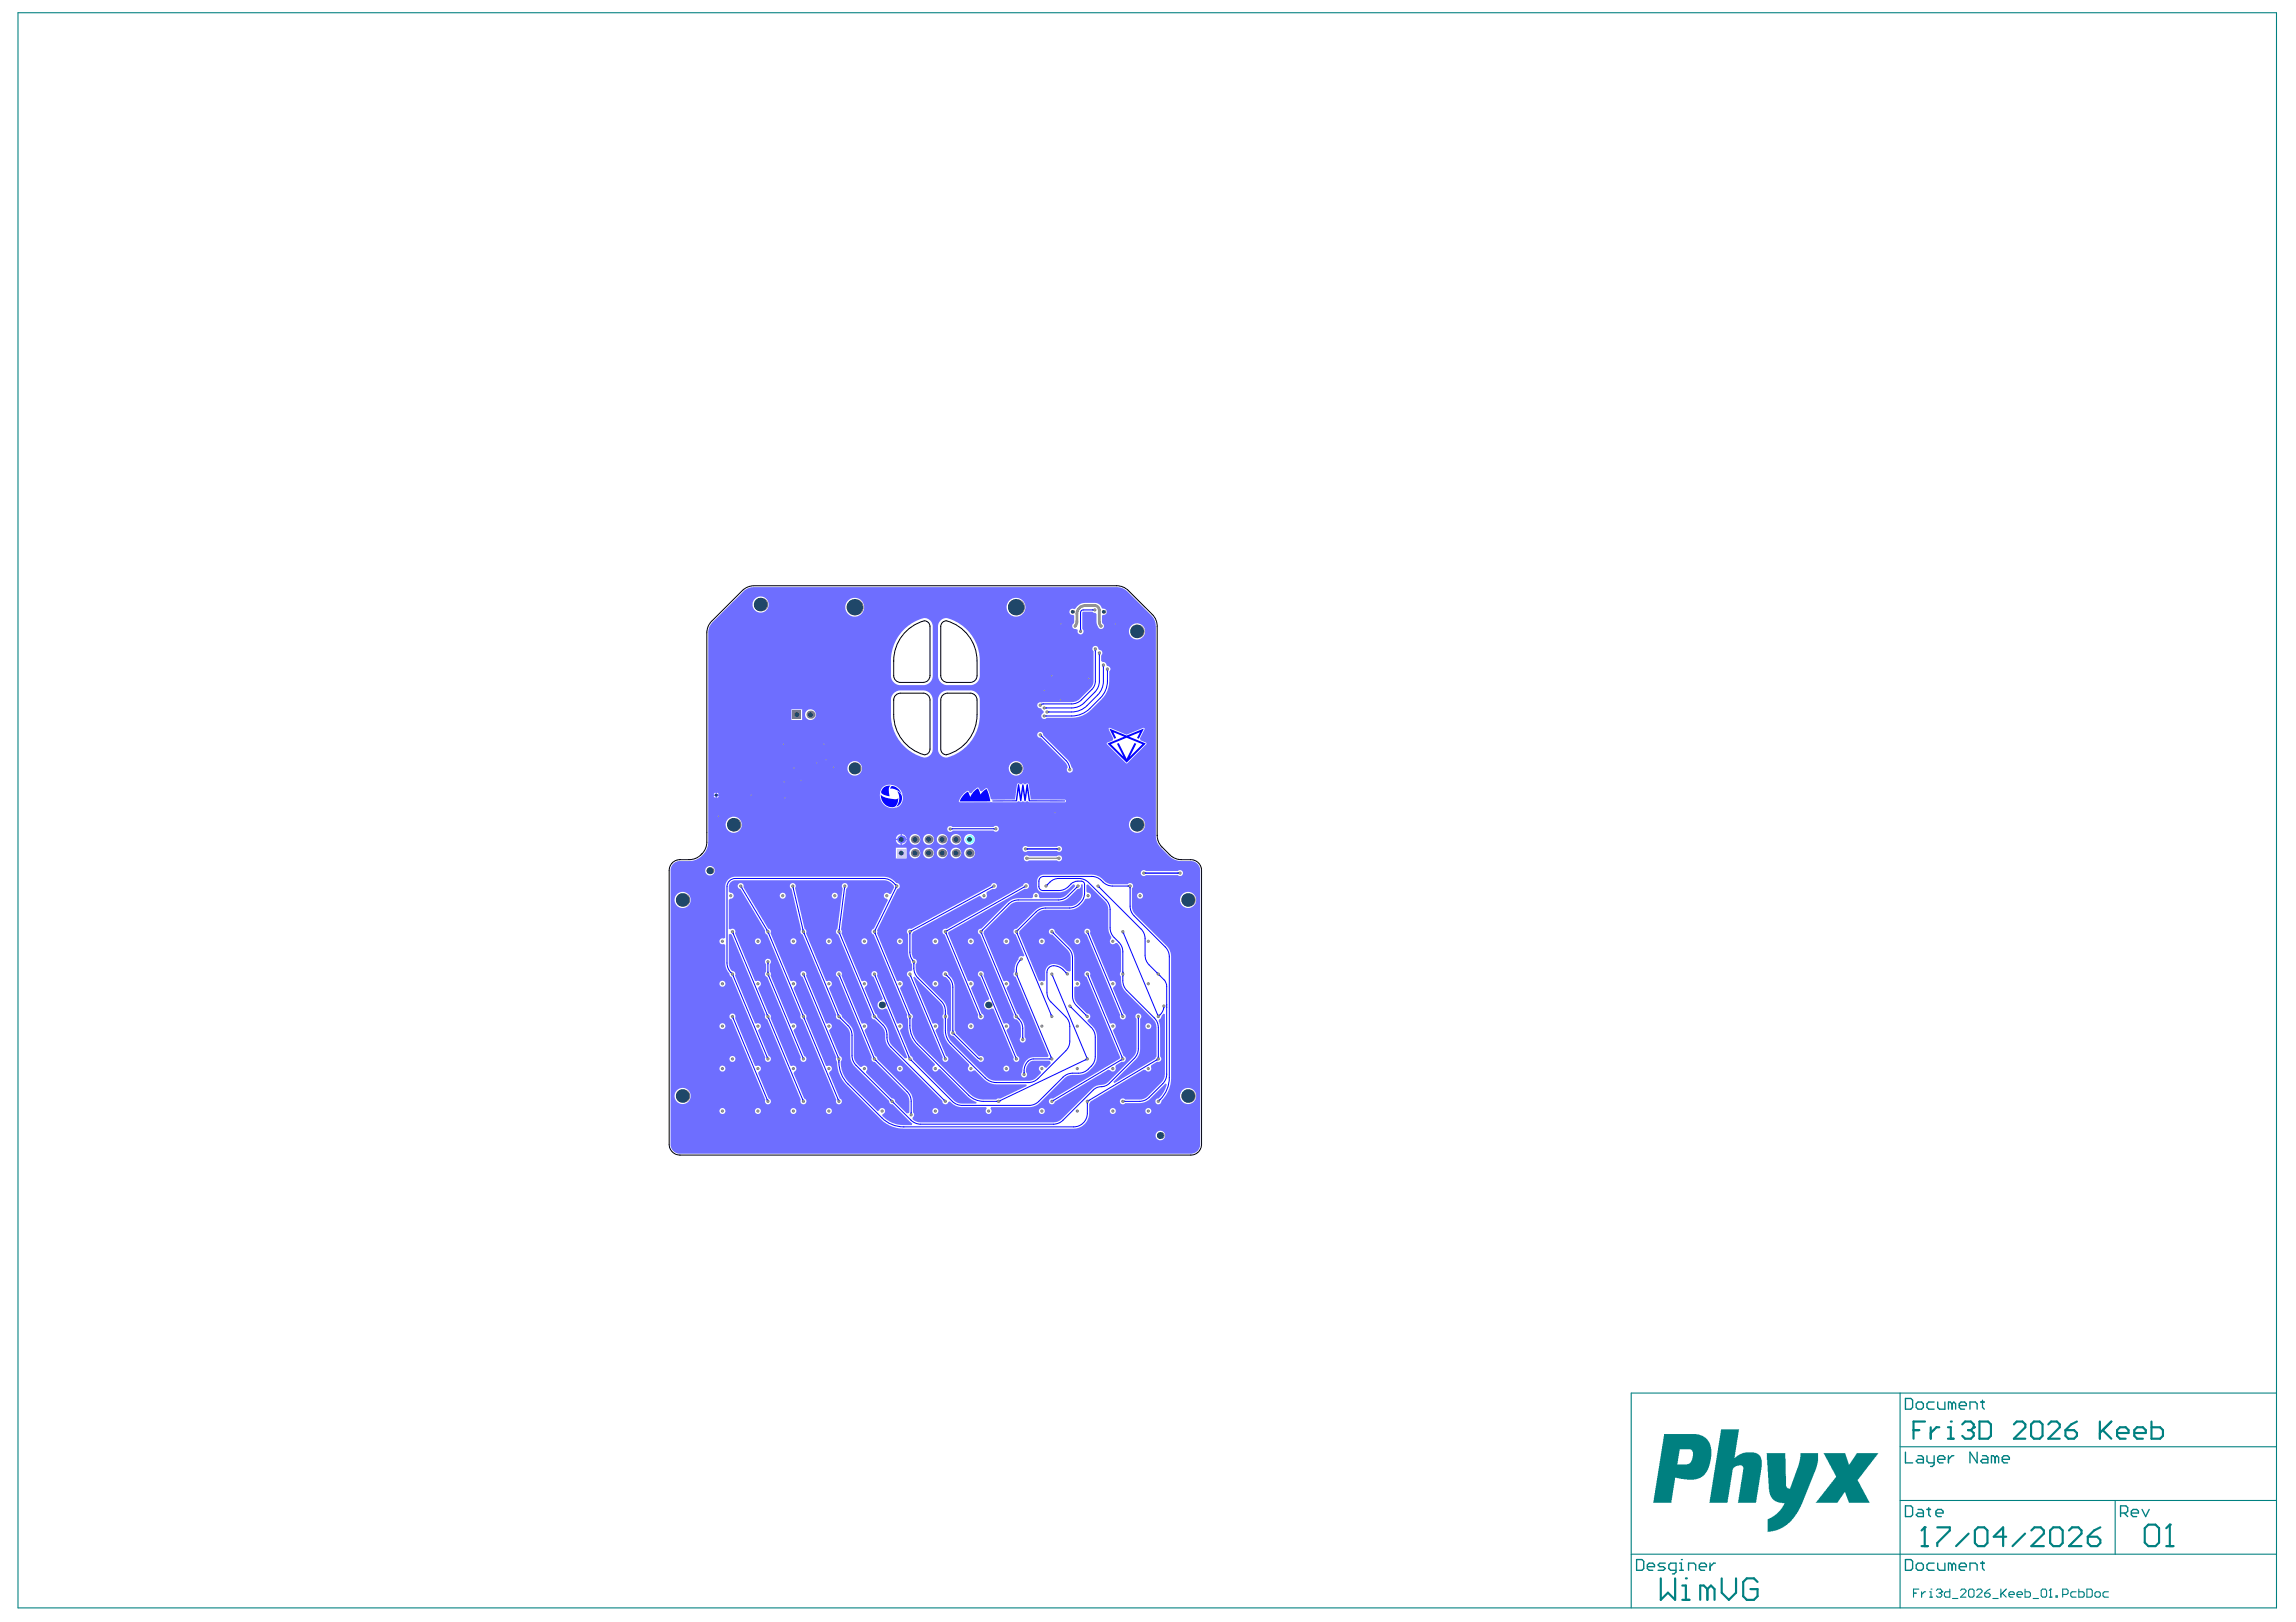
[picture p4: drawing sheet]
<svg xmlns="http://www.w3.org/2000/svg" width="297mm" height="210mm" viewBox="0 0 297 210" stroke-linecap="round" stroke-linejoin="round" font-family="sans-serif">
<g fill="#008080">
<path d="M222.7 185h2.3l-.6 3.7 .7-.5 .7-.2h1.3l.4 .2 .3 .4 .1 .4v.9l-.7 4.6h-2.4l.7-4.2a.58 .58 0 0 0-.1-.6h-.7l-.3 .2a.59 .59 0 0 0-.3 .6l-.6 4h-2.4z"/>
<path d="M228.5 188.1h2.5l.1 4.2v.2l.3 .2 .2-.1 1.1-3.1 .2-.9v-.5h2.3v1l-.3 1.3-1.9 4.6-.8 1.2-1 1.2-1 .5-.8 .3-.7 .1v-1.2a.45 .45 0 0 1 .4-.7l.7-.4 .6-.6 .5-.9h-.7l-.6-.2-.4-.4-.2-.4-.2-.7z"/>
<path d="M235.9 188.1h2.8l.5 1.4 .2-.1 .8-1.3h2.8l-2.6 3.3a.38 .38 0 0 0 .1 .5l1.4 2.6h-2.7l-.5-1.4h-.1l-.9 1.4h-2.8l2.2-2.8 .2-.3a.34 .34 0 0 0 .1-.6z"/>
<path d="M215.3 185.6h4.2l.8 .2 .6 .5 .4 .7 .1 .5-.1 1.4-.2 .8-.3 .7-.5 .6-.3 .2-.8 .3h-.9l-1.6-.3-.5 3.3h-2.3zM217.3 187.5l-.3 2h1.3l.3-.1 .3-.5 .1-.7a.57 .57 0 0 0-.3-.7z"/>
</g>
<g fill="none" stroke="#008080" stroke-width=".14">
<path d="M2.3 1.6h292.2v206.5h-292.2zM245.8 187.2h48.7M245.8 194.2h48.7M245.8 180.3v27.8M273.6 194.2v6.9M294.5 180.3h-83.5v27.8M211 201.1h83.5M247.6 206.2h.3M248.3 205.6h-.7v1.1M248.6 206v.7M249.1 206h-.2l-.3 .3M249.6 206h.2v.7"/>
<path d="M249.6 206.7h.4M249.8 205.6h.1M250.5 205.8l.2-.2h.3l.2 .2v.2M250.9 206.2h.1M251 206.2l.2 .1v.2l-.2 .2h-.3l-.2-.2M251.2 206h.1M251.2 206l-.2 .2M252.3 205.6v1.1h-.6l-.1-.2v-.3l.1-.2h.6M252.6 206.9h.7M253.6 205.8l.2-.2h.4l.1 .2v.2l-.7 .7h.7M254.7 205.8l.2-.2h.3l.2 .2v.7l-.2 .2h-.3l-.2-.2zM255.7 205.8l.2-.2h.3l.2 .2v.2l-.7 .7h.7"/>
<path d="M256.8 206.2h.5l.2 .1v.2l-.2 .2h-.4l-.1-.2zM257.5 205.6l-.4 .2-.3 .4M257.8 206.9h.7M258.9 205.6v1.1M259 206.2l.6 .5M259.6 205.6l-.7 .7M259.9 206.3h.7v-.1l-.2-.2h-.3l-.2 .2v.3l.2 .2h.3M260.9 206.3h.7v-.1l-.1-.2h-.4l-.2 .2v.3l.2 .2h.4M262 205.6v1.1h.5l.2-.2v-.3l-.2-.2h-.5M263 206.9h.7M264.1 205.8l.1-.2h.4l.2 .2v.7l-.2 .2h-.4l-.1-.2zM265.1 206.7h.4"/>
<path d="M265.3 205.6h.1M265.3 205.6v1.1M265.3 205.6l-.2 .2M266 206.5h.2v.2h-.2zM266.9 206.3h.5l.2-.1v-.4l-.2-.2h-.5v1.1M268.6 206h-.5l-.2 .2v.3l.2 .2h.5M268.9 205.6v1.1h.6l.1-.2v-.3l-.1-.2h-.6M270 205.6h.5l.2 .2v.7l-.2 .2h-.5zM271 206.2l.2-.2h.4l.1 .2v.3l-.1 .2h-.4l-.2-.2zM272.8 206h-.6l-.1 .2v.3l.1 .2h.6"/>
</g>
<g fill="none" stroke="#008080" stroke-width=".17">
<path d="M246.5 181h.7l.2 .2v.9l-.2 .3h-.7zM246.5 187.9v1.4h.9M246.5 194.9h.7l.2 .2v.9l-.2 .3h-.7zM247.9 181.7l.2-.3h.5l.2 .3v.4l-.2 .3h-.5l-.2-.3zM248.1 188.4h.5l.2 .2v.7h-.7l-.2-.2 .2-.3h.7M248.1 195.3h.5l.2 .3v.7h-.7l-.2-.3 .2-.2h.7M249.3 188.4v.7l.2 .2h.7M249.3 195.3h.5M249.5 195.1v.9l.3 .3M250.2 181.4h-.7l-.2 .3v.4l.2 .3h.7M250.2 188.4v1.1l-.2 .3h-.2M250.5 195.8h.9v-.2l-.3-.3h-.4l-.2 .3v.4l.2 .3h.4"/>
<path d="M250.7 181.4v.7l.2 .3h.7v-1M250.7 188.8h.9v-.2l-.2-.2h-.5l-.2 .2v.5l.2 .2h.5M252.1 188.4v.9M252.5 181.7l-.2-.3h-.2v1M252.5 181.7v.7M252.5 181.7l.3-.3 .2 .3v.7M252.8 188.4h-.3l-.4 .4M253.5 181.9h.9v-.2l-.2-.3h-.5l-.2 .3v.4l.2 .3h.5M254.9 182.4v-1h.7l.2 .3v.7M255.8 187.9v1.4l-.9-1.4v1.4M256.2 181.4h.5M256.5 188.4h.4l.3 .2v.7h-.7l-.3-.2 .3-.3h.7"/>
<path d="M256.5 181.2v.9l.2 .3M258.1 188.6l-.2-.2h-.3v.9M258.1 188.6v.7M258.1 188.6l.2-.2 .3 .2v.7M259 188.8h1v-.2l-.3-.2h-.4l-.3 .2v.5l.3 .2h.4M274.3 195.8h.7l.3-.2v-.5l-.3-.2h-.7v1.4M274.8 195.8l.5 .5M275.7 195.8h1v-.2l-.3-.3h-.4l-.3 .3v.4l.3 .3h.4M277.1 195.3l.5 1 .4-1M211.7 201.8h.7l.3 .3v.9l-.3 .2h-.7zM213.1 202.7h.9v-.2l-.2-.2h-.4l-.3 .2v.5l.3 .2h.4M215.4 202.3h-.7l-.2 .2 .2 .2h.5l.2 .3-.2 .2h-.7"/>
<path d="M216.8 203.2h-.7l-.2-.2v-.5l.2-.2h.7v1.1l-.2 .3h-.2M217.3 203.2h.5M217.3 202.3h.2v.9M217.5 201.8h.1M218.5 203.2v-.9h.6l.3 .2v.7M219.8 202.7h1v-.2l-.3-.2h-.4l-.3 .2v.5l.3 .2h.4M221.2 202.3v.9M221.9 202.3h-.2l-.5 .4M246.5 201.8h.7l.2 .3v.9l-.2 .2h-.7zM247.9 202.5l.2-.2h.5l.2 .2v.5l-.2 .2h-.5l-.2-.2zM250.2 202.3h-.7l-.2 .2v.5l.2 .2h.7M250.7 202.3v.7l.2 .2h.7v-.9"/>
<path d="M252.5 202.5l-.2-.2h-.2v.9M252.5 202.5v.7M252.5 202.5l.3-.2 .2 .2v.7M253.5 202.7h.9v-.2l-.2-.2h-.5l-.2 .2v.5l.2 .2h.5M254.9 203.2v-.9h.7l.2 .2v.7M256.2 202.3h.5M256.5 202.1v.9l.2 .2"/>
</g>
<g fill="none" stroke="#008080" stroke-width=".28">
<path d="M247.6 185.1h.7M249 197.7h.1M249 197.7v2.4M249 197.7l-.4 .4M249 184h-1.4v2.2M249.8 184.7v1.5M250.6 197.7h1.7v.4l-1.7 1.6v.4M250.9 184.7h-.4l-.7 .7M252 184.7h.4v1.5M252 186.2h.7M252.4 184h.1M253.9 184.3l.3-.3h.8l.3 .3v.4"/>
<path d="M254.6 185.1h.4M254.7 198.5l-1.6 1.6M255 185.1l.3 .3v.4l-.3 .4h-.8l-.3-.4M255.3 184.7h.1M255.3 184.7l-.3 .4M255.5 198.1l.4-.4h.8l.4 .4v1.6l-.4 .4h-.8l-.4-.4zM256.1 184h1.1l.4 .3v1.5l-.4 .4h-1.1zM259.6 198.9h-1.7l1.2-1.2v2.4M260.5 184.3l.4-.3h.8l.3 .3v.4l-1.5 1.5h1.5M262 198.5l-1.6 1.6M262.8 184.3l.3-.3h.8l.3 .3v1.5l-.3 .4h-.8l-.3-.4zM262.8 198.1l.4-.4h.8l.4 .4v.4l-1.6 1.6h1.6"/>
<path d="M265 184.3l.4-.3h.7l.4 .3v.4l-1.5 1.5h1.5M265.2 198.1l.4-.4h.9l.4 .4v1.6l-.4 .4h-.9l-.4-.4zM267.2 185.1h1.1l.4 .3v.4l-.4 .4h-.7l-.4-.4zM267.7 198.1l.4-.4h.8l.4 .4v.4l-1.6 1.6h1.6M268.7 184l-.7 .3-.8 .8M270.1 198.9h1.2l.4 .4v.4l-.4 .4h-.8l-.4-.4zM271.7 184v2.2M271.7 197.7l-.8 .4-.8 .8M272 185.1l1.1 1.1M273.1 184l-1.4 1.4M273.9 185.4h1.5v-.3l-.4-.4h-.7l-.4 .4v.7l.4 .4h.7M276.1 185.4h1.5v-.3l-.4-.4h-.7l-.4 .4v.7l.4 .4h.7"/>
<path d="M277.5 197.8l.4-.5h1l.4 .5v1.8l-.4 .5h-1l-.4-.5zM278.3 184v2.2h1.2l.3-.4v-.7l-.3-.4h-1.2M280.7 197.3h.1M280.7 197.3v2.8M280.7 197.3l-.4 .5M214.9 204.3v2.7l.9-.9 .9 .9v-2.7M217.6 207h1M217.6 205.2h.5v1.8M218.1 204.3h.1M220.9 205.6l-.5-.4h-.4v1.8M220.9 205.6v1.4M220.9 205.6l.5-.4 .4 .4v1.4"/>
<path d="M222.7 204.3v1.8l1 .9 .9-.9v-1.8M227.4 204.7l-.5-.4h-.9l-.5 .4v1.9l.5 .4h.9l.5-.4v-1h-.9M248.6 200.1h.8M280.3 200.1h.9"/>
</g>
<path d="M92.1 80.6l4.1-4a1.93 1.93 0 0 1 1.3-.6h47a1.93 1.93 0 0 1 1.4 .6l3.1 3a1.93 1.93 0 0 1 .5 1.4l.1 27.4 .1 .7 .3 .4 1.7 1.6 .8 .3h1.6a1.2 1.2 0 0 1 1.2 1.2v35.5a1.2 1.2 0 0 1-1.2 1.2h-66.1a1.2 1.2 0 0 1-1.2-1.2v-35.5a1.2 1.2 0 0 1 1.2-1.2h1.5l.8-.3 .9-.8 .3-.5 .1-.5v-27.4a1.94 1.94 0 0 1 .5-1.3zM138.5 78.8a.41 .41 0 0 0-.1 .5 .41 .41 0 0 0 .4 .3l.2 .1-.1 .9a.4 .4 0 0 0-.2 .5 .4 .4 0 0 0 .5 .3l.2 .1a.4 .4 0 0 0 .1 .5 .4 .4 0 0 0 .6-.1 .4 .4 0 0 0-.1-.5v-2.1l.1-.1h1.2l.4 .1 .2 .2v1a1.09 1.09 0 0 0 .5 .9 .4 .4 0 0 0 .4-.3 .4 .4 0 0 0-.2-.5v-.9l.1-.1a.41 .41 0 0 0 .5-.4 .41 .41 0 0 0-.5-.4l-.2-.1a.91 .91 0 0 0-.8-.7h-1.3a1.37 1.37 0 0 0-1.2 .7l-.2 .1zM97.4 78.2a1.05 1.05 0 0 0 2 0 1.05 1.05 0 0 0-2 0zM130.2 78.6a1.25 1.25 0 0 0 2.5 0 1.25 1.25 0 0 0-2.5 0zM109.4 78.6a1.22 1.22 0 0 0 2.4 0 1.22 1.22 0 0 0-2.4 0zM146.1 81.7a1.05 1.05 0 0 0 2 0 1.05 1.05 0 0 0-2 0zM121.6 80.4l-.2 .6v6.4a1.23 1.23 0 0 0 1.1 1.3h3.1a1.24 1.24 0 0 0 1.2-1.2l-.1-2.9-.3-1.2-.3-.6-.7-1-.9-.8-1.1-.7-.8-.3a1.04 1.04 0 0 0-1 .4zM117 81.4l-.8 .9-.5 1.1-.2 .6-.2 1.2v2.3a1.24 1.24 0 0 0 1.1 1.2h3.1a1.23 1.23 0 0 0 1.2-1.3v-6.3a1.06 1.06 0 0 0-1.3-1.1l-1.3 .6zM141.4 83.8a.38 .38 0 0 0 .1 .5v4.1l-.4 .6-1.4 1.4a1.52 1.52 0 0 1-1.1 .5h-3.8a.43 .43 0 0 0-.6 .3 .43 .43 0 0 0 .5 .5l.3 .3v.2a.4 .4 0 0 0-.2 .6 .4 .4 0 0 0 .6 .1h3.2a3.6 3.6 0 0 0 2.7-1.2l1.2-1.2a3.3 3.3 0 0 0 1-2.4v-1.2a.42 .42 0 0 0 .1-.5 .42 .42 0 0 0-.4-.3l-.1-.1a.39 .39 0 0 0-.4-.3l-.2-.2v-.7a.42 .42 0 0 0 .1-.5 .42 .42 0 0 0-.5-.2 .42 .42 0 0 0-.2-.5 .42 .42 0 0 0-.5 .2zM104.1 92.5a.75 .75 0 0 0 1.5 0 .75 .75 0 0 0-1.5 0zM102.4 91.8v1.4h1.4v-1.4zM143.5 94.2l-.1 .2 .6 1.2-.1 .2-.7 .3v.2l2.5 2.5h.1l2.5-2.5v-.2l-.7-.3-.1-.2 .6-1.2-.1-.2-2.2 .9-2.2-.9zM115.7 89.7l-.3 .3-.1 .5v2.3l.2 1.2 .2 .6 .6 1.1 .8 1 1 .7 1.4 .6a1.08 1.08 0 0 0 1.2-1.1v-6.3a1.23 1.23 0 0 0-1.2-1.3h-3.1zM121.8 89.7l-.3 .3-.1 .5v6.4a1.06 1.06 0 0 0 1.2 1.1l.8-.3 1.1-.7 .9-.8 .7-1 .3-.6 .3-1.2 .1-2.9a1.24 1.24 0 0 0-1.2-1.2h-3.1zM134.3 94.9a.39 .39 0 0 0-.1 .4 .39 .39 0 0 0 .4 .2l3.2 3.1a.83 .83 0 0 1 .3 .8 .39 .39 0 0 0 .1 .5 .39 .39 0 0 0 .5-.1 .39 .39 0 0 0-.1-.5l-.2-.6-.3-.4-3.1-3.2a.39 .39 0 0 0-.3-.4 .39 .39 0 0 0-.4 .2zM130.5 99.4a.95 .95 0 0 0 1.9 0 .95 .95 0 0 0-1.9 0zM109.6 99.4a.95 .95 0 0 0 1.9 0 .95 .95 0 0 0-1.9 0zM124.6 102.7l-.5 .9v.2h7.4l.3-.1 .3 .1 .2-.1 .3 .1 .3-.1 .2 .1h4.8v-.2l-.1-.1h-4.4l-.3-2-.2-.1-.4 .1a.19 .19 0 0 0-.2-.1 .19 .19 0 0 0-.1 .1l-.4-.1-.2 .1-.3 2h-2.9l-.2-.1-.3-1-.2-.4-.7 .4-.2-.1-.2-.3-.1-.1-.5 .4-.3 .3h-.3l-.2-.3zM114.1 102l-.2 .5v.7l.2 .6 .3 .4 .5 .3 .6 .1 .6-.2 .4-.3 .3-.5v-.4l-.1-.6-.4-.6-.6-.3-.7-.1-.5 .1zM92.7 102.6v.2h.3zM92.4 102.7l-.1 .1h.3v-.2zM92.3 103l.3 .3v-.3zM92.7 103v.3l.3-.3zM122.6 107.1a.39 .39 0 0 0 .1 .5 .39 .39 0 0 0 .6-.1h5.2a.39 .39 0 0 0 .6 0 .39 .39 0 0 0 0-.5 .39 .39 0 0 0-.6 0h-5.3a.39 .39 0 0 0-.6 .1zM146.1 106.7a1.05 1.05 0 0 0 2 0 1.05 1.05 0 0 0-2 0zM93.9 106.7a1.05 1.05 0 0 0 2.1 0 1.05 1.05 0 0 0-2.1 0zM116.7 107.9v.6h.6l-.1-.3zM116.2 108.1l-.3 .4h.6v-.6zM124.7 108.6a.7 .7 0 0 0 1.4 0 .7 .7 0 0 0-1.4 0zM123 108.6a.7 .7 0 0 0 1.4 0 .7 .7 0 0 0-1.4 0zM121.2 108.6a.7 .7 0 0 0 1.4 0 .7 .7 0 0 0-1.4 0zM119.4 108.6a.7 .7 0 0 0 1.4 0 .7 .7 0 0 0-1.4 0zM117.7 108.6a.7 .7 0 0 0 1.4 0 .7 .7 0 0 0-1.4 0zM116.7 108.7v.6l.3-.1 .3-.5zM115.9 108.7l.3 .5 .3 .1v-.6zM132.3 109.6a.39 .39 0 0 0 .1 .6 .39 .39 0 0 0 .5-.1h3.8a.39 .39 0 0 0 .6 0 .39 .39 0 0 0 0-.5 .39 .39 0 0 0-.6 0l-3.8-.1a.39 .39 0 0 0-.6 .1zM132.5 110.9a.39 .39 0 0 0 .1 .5 .39 .39 0 0 0 .5-.1h3.6a.39 .39 0 0 0 .6 .1 .39 .39 0 0 0 0-.6 .39 .39 0 0 0-.6 0h-3.6a.39 .39 0 0 0-.6 .1zM124.7 110.4a.7 .7 0 0 0 1.4 0 .7 .7 0 0 0-1.4 0zM123 110.4a.7 .7 0 0 0 1.4 0 .7 .7 0 0 0-1.4 0zM121.2 110.4a.7 .7 0 0 0 1.4 0 .7 .7 0 0 0-1.4 0zM119.4 110.4a.7 .7 0 0 0 1.4 0 .7 .7 0 0 0-1.4 0zM117.7 110.4a.7 .7 0 0 0 1.4 0 .7 .7 0 0 0-1.4 0zM115.9 109.7v1.4h1.4v-1.4zM147.6 112.8a.39 .39 0 0 0 .1 .5 .39 .39 0 0 0 .5 0h4.2a.39 .39 0 0 0 .5 0 .39 .39 0 0 0 0-.6 .39 .39 0 0 0-.5 0h-4.2a.39 .39 0 0 0-.6 .1zM91.2 112.7a.65 .65 0 0 0 1.3 0 .65 .65 0 0 0-1.3 0zM122.1 120.2a.39 .39 0 0 0-.2 .4 .39 .39 0 0 0 .3 .3l4.4 10.4a.39 .39 0 0 0 .1 .6 .39 .39 0 0 0 .6-.2 .39 .39 0 0 0-.3-.5l-1.4-3.3 .1-.2a.39 .39 0 0 0 .2-.6 .39 .39 0 0 0-.5-.1h-.2l-2.6-6.2 .1-.2 9.9-5.6a.39 .39 0 0 0 .5-.2 .39 .39 0 0 0-.3-.5 .39 .39 0 0 0-.4 .3l-9.9 5.6zM94.2 113.8a1.29 1.29 0 0 0-.4 1v6.5l-.3 .1a.39 .39 0 0 0-.4 .5 .39 .39 0 0 0 .5 .3l.2 .1v2.3a1.98 1.98 0 0 0 .6 1.4 .38 .38 0 0 0 .3 .4l4.3 10.4v.2a.39 .39 0 0 0 .3 .4 .39 .39 0 0 0 .4-.3 .39 .39 0 0 0-.3-.4l-1.3-3.3 .1-.3a.39 .39 0 0 0 .2-.5 .39 .39 0 0 0-.6-.1l-.1-.1-2.6-6.1a.38 .38 0 0 0 0-.5 .38 .38 0 0 0-.4-.1 1.49 1.49 0 0 1-.4-1.1v-3.7l.2-.1 .2 .1 4.3 10.4v.2a.38 .38 0 0 0 .3 .4l4.3 10.4v.2a.39 .39 0 0 0 .3 .4 .39 .39 0 0 0 .4-.3 .39 .39 0 0 0-.3-.4l-1.3-3.3 .1-.3a.39 .39 0 0 0 .2-.5 .39 .39 0 0 0-.6-.1l-.1-.1-2.6-6.2a.38 .38 0 0 0-.3-.5l-1.3-3.3 .1-.2a.39 .39 0 0 0 .2-.6 .39 .39 0 0 0-.6-.1h-.1l-2.6-6.2a.38 .38 0 0 0-.1-.5 .38 .38 0 0 0-.5 0l-.2-.1v-3.7l.2-.2h.1a.39 .39 0 0 0 .3-.5 .39 .39 0 0 0-.4-.3l-.2-.1v-.6a.83 .83 0 0 1 .8-.9h19.2a1.38 1.38 0 0 1 1.4 .9l-.4 .9-.4-.1a.39 .39 0 0 0-.5 .2 .39 .39 0 0 0 .3 .5l.2 .2-1.9 3.7a.39 .39 0 0 0-.3 .4 .39 .39 0 0 0 .3 .3l4.4 10.4-.1 .3 .2 .3v.6a3.6 3.6 0 0 0 1.2 2.9l2.3 2.3-.2 .3a.39 .39 0 0 0 0 .6 .39 .39 0 0 0 .6-.2l.2-.1 3.8 3.8 .9 .5v.2h-1.8a1.51 1.51 0 0 1-1.1-.4l-5.3-5.3-.1-.3-.2-.1-1.4-3.3 .2-.3a.39 .39 0 0 0 .1-.5 .39 .39 0 0 0-.5-.1l-.2-.1-2.5-6.1a.39 .39 0 0 0-.2-.6 .39 .39 0 0 0-.5 .2 .39 .39 0 0 0 .2 .5l1.2 2.9-.1 .2a.59 .59 0 0 0-.5 .8 .59 .59 0 0 0 .9 .2h.2l2.7 6.3-.1 .1-.2 .1-1.7-1.7a1.71 1.71 0 0 1-.4-1.4 1.98 1.98 0 0 0-.6-1.4l-.9-.9-.1-.3-.2-.1-1.4-3.3 .2-.3a.39 .39 0 0 0 .2-.5 .39 .39 0 0 0-.6-.1h-.1l-2.6-6.2v-.3l-.1-.2 .7-5.3a.39 .39 0 0 0 .1-.6 .39 .39 0 0 0-.6 0 .39 .39 0 0 0 0 .5l-.7 5.3a.39 .39 0 0 0-.2 .4 .39 .39 0 0 0 .3 .3l4.4 10.4-.1 .2a.39 .39 0 0 0 .5 .4l.9 .9a1.71 1.71 0 0 1 .4 1.4 2 2 0 0 0 .6 1.5l6.8 6.8a.39 .39 0 0 0 .3 .4 .39 .39 0 0 0 .5-.3l.2-.1 .2 .2a1.99 1.99 0 0 0 1.4 .6h3.1v.2v.1a.39 .39 0 0 0 .1 .5 .39 .39 0 0 0 .5-.1 .39 .39 0 0 0-.1-.5l.1-.2h4.9a1.99 1.99 0 0 0 1.5-.6l3.1-3.2a2.12 2.12 0 0 1 1.8-.4h.3a1.98 1.98 0 0 0 1.1-.6l.4-.4a1.98 1.98 0 0 0 .6-1.4v-2.5a1.98 1.98 0 0 0-.6-1.4l-.6-.7v-.2a.39 .39 0 0 0 .4-.4 .39 .39 0 0 0-.5-.3l-1.2-1.2a1.51 1.51 0 0 1-.4-1.1v-1.2l.2-.1 .1 .1a.39 .39 0 0 0 .5-.5 .39 .39 0 0 0-.6-.2l-.2-.1v-2.9a2 2 0 0 0-.6-1.4l-1.9-2a.39 .39 0 0 0-.4-.4 .39 .39 0 0 0-.4 .4 .39 .39 0 0 0 .4 .3l2 2a1.51 1.51 0 0 1 .4 1.1v1.6l-.2 .1h-.3l-.3-.4a1.45 1.45 0 0 0-2.4 .1l-.1 1.5-.2 .1h-.6l-2.6-6.2 .1-.3 2.3-2.3 .5-.4 .6-.1h3.1a1.99 1.99 0 0 0 1.4-.5l.6-.8 .3-.1a.39 .39 0 0 0 .5-.4 .39 .39 0 0 0-.5-.4l-.2-.1v-.9l.3-.1 2.1 2.2a1.51 1.51 0 0 1 .5 1.1v2.4a1.99 1.99 0 0 0 .4 1.2l-.2 .3a.39 .39 0 0 0 .1 .5 .39 .39 0 0 0 .6 0h.3a1.51 1.51 0 0 1 .4 1.1v2.5l-.1 .1a.38 .38 0 0 0 .1 .6v.5a1.98 1.98 0 0 0 .6 1.4l3.6 3.6a1.51 1.51 0 0 1 .4 1.1v3.7l-.1 .3-5.3 3.2-.2-.2 2.9-2.9a1.98 1.98 0 0 0 .6-1.4v-3.9h.1a.39 .39 0 0 0-.1-.6 .39 .39 0 0 0-.5 .1 .39 .39 0 0 0 0 .5v3.9a1.51 1.51 0 0 1-.4 1.1l-3.2 3.2-.4 .3-.5 .1a1.7 1.7 0 0 0-1.2 .5l-3.9 3.9-.8 .4-17.5 .1a1.19 1.19 0 0 1-1.1-.6l.1-.1a.38 .38 0 0 0 0-.6v-1.5a1.98 1.98 0 0 0-.6-1.4l-4-4-.1-.3-.2-.1-1.4-3.3 .2-.3a.39 .39 0 0 0 .2-.5 .39 .39 0 0 0-.6-.1l-.1-.1-2.6-6.1a.39 .39 0 0 0-.2-.6 .39 .39 0 0 0-.5 .2 .39 .39 0 0 0 .2 .5l4.4 10.4-.1 .2a.39 .39 0 0 0 .5 .4l4 4a1.51 1.51 0 0 1 .4 1.1v1.5l-.3 .1-1.5-1.5a.38 .38 0 0 0-.4-.5l-3.4-3.3 .2-.3a.39 .39 0 0 0-.2-.5 .39 .39 0 0 0-.5 .1h-.2l-.4-.4-.4-.8v-2.9a1.99 1.99 0 0 0-.6-1.4l-1-1a.38 .38 0 0 0-.3-.4l-1.4-3.3 .2-.2a.39 .39 0 0 0 .2-.6 .39 .39 0 0 0-.6-.1h-.1l-2.6-6.2a.37 .37 0 0 0-.2-.6l-1.2-5.3a.39 .39 0 0 0-.1-.6 .39 .39 0 0 0-.6 .2 .39 .39 0 0 0 .2 .5l1.2 5.3a.39 .39 0 0 0 .2 .6l4.4 10.4-.1 .2a.39 .39 0 0 0 .5 .4l1 1a1.51 1.51 0 0 1 .4 1.1v2.6a1.99 1.99 0 0 0 .6 1.4l4.4 4.5a.38 .38 0 0 0 .5 .4l2.5 2.5v.2h-1.1a3.7 3.7 0 0 1-2.8-1.2l.1-.2 .1-.1a.39 .39 0 0 0 0-.6 .39 .39 0 0 0-.6 .2l-.2 .1-3.6-3.7a3.7 3.7 0 0 1-1.1-2.8 .38 .38 0 0 0 .1-.3 .38 .38 0 0 0-.3-.3l-1.4-3.3 .2-.3a.39 .39 0 0 0 .2-.5 .39 .39 0 0 0-.6-.1l-.1-.1-2.6-6.1a.39 .39 0 0 0-.2-.6 .39 .39 0 0 0-.5 .2 .39 .39 0 0 0 .2 .5l4.4 10.4-.1 .3 .2 .4a4.2 4.2 0 0 0 1.4 3.1l4.2 4.2a4.2 4.2 0 0 0 3 1.3h22a2 2 0 0 0 2-2v-1.3l.2-.2 6.9-4.2 .2 .1a.39 .39 0 0 0 .6 .1 .39 .39 0 0 0 .1-.5l.1-.3 .7-.4a.38 .38 0 0 0 .5-.2 .38 .38 0 0 0-.1-.5v-3.7l-.2-.9 .4-.7 .3-.2h.1v7.8a1.51 1.51 0 0 1-.4 1.1l-1.8 1.8a1.51 1.51 0 0 1-1.1 .4h-1.8l-.1-.1a.39 .39 0 0 0-.6 .1 .39 .39 0 0 0 .1 .5 .39 .39 0 0 0 .6 0h1.8a1.99 1.99 0 0 0 1.4-.6l2-2 .1 .1-.1 .6a1.89 1.89 0 0 1-1.3 1.4 .41 .41 0 0 0 .3 .6 .41 .41 0 0 0 .5-.5 4.2 4.2 0 0 0 1.2-2.9v-15.7a2 2 0 0 0-.6-1.4l-4.2-4.3-.3-.8v-2.3l.1-.1a.39 .39 0 0 0-.1-.6 .39 .39 0 0 0-.5 .1h-2a1.68 1.68 0 0 1-1.3-.6 1.99 1.99 0 0 0-1.4-.6h-6.2a.84 .84 0 0 0-.8 .8v.7a.75 .75 0 0 0 .7 .8h2.1a1.99 1.99 0 0 0 1.4-.6l.5-.5 .2 .2v.1l-1.1 1.1a1.51 1.51 0 0 1-1.1 .4h-2.4l-.1-.2a.39 .39 0 0 0-.4-.5 .39 .39 0 0 0-.3 .5l-.2 .2-2.1 .1a1.98 1.98 0 0 0-1.1 .5l-3.3 3.4h-.2a.39 .39 0 0 0-.3 .4 .39 .39 0 0 0 .3 .3l4.4 10.4-.1 .2a.39 .39 0 0 0 .4 .4l.1 .1a1.51 1.51 0 0 1 .5 1.1v1.1l-.1 .1a.39 .39 0 0 0 .1 .6 .39 .39 0 0 0 .5-.1 .39 .39 0 0 0-.1-.6v-1.1a2.45 2.45 0 0 0-.6-1.6l-.1-.2-.2-.1-1.4-3.3 .1-.2a.39 .39 0 0 0 .2-.6 .39 .39 0 0 0-.5-.1h-.2l-2.6-6.2 .1-.3 3.4-3.4a1.51 1.51 0 0 1 1-.4h5.2a1.99 1.99 0 0 0 1.4-.6l1.1-1.1h.1a.38 .38 0 0 0 .3-.5l.1-.1 .2 .1v1.1a1.85 1.85 0 0 1-1.7 1.7h-3.1a1.99 1.99 0 0 0-1.4 .6l-2.4 2.3h-.1a.39 .39 0 0 0-.3 .4 .39 .39 0 0 0 .3 .3l1.1 2.8-.1 .1-.2-.1a.39 .39 0 0 0-.4 .5l-.4 .7-.1 .8-.1 .1a.39 .39 0 0 0 .2 .6l4.3 10.2-.2 .2h-1.8a1.78 1.78 0 0 0-1.5 2 .39 .39 0 0 0 0 .5 .39 .39 0 0 0 .6 0 .39 .39 0 0 0-.1-.6 1.2 1.2 0 0 1 1-1.4h2.1l.1 .1v.2l-.5 .6-.3-.1a.39 .39 0 0 0-.6-.1 .39 .39 0 0 0 .1 .6l.1 .3-.6 .5a1.52 1.52 0 0 1-1.1 .5h-4.1a1.79 1.79 0 0 1-1.3-.6l-4.4-4.4a2.12 2.12 0 0 1-.7-1.5v-1.5l.1-.1a.38 .38 0 0 0-.1-.6v-.4a1.98 1.98 0 0 0-.5-1.4l-3.1-3a1.89 1.89 0 0 1-.3-2 .38 .38 0 0 0-.4-.3l-.3-.9v-2.3l.2-.3 8.6-4.7 .2 .2a.39 .39 0 0 0 .6 .2 .39 .39 0 0 0 .1-.6l.1-.3 .7-.4a.39 .39 0 0 0 .6-.2 .39 .39 0 0 0-.3-.5 .39 .39 0 0 0-.5 .3l-10.3 5.6h-.1a.39 .39 0 0 0-.4 .2 .39 .39 0 0 0 .1 .5v2.6l.5 1.3v.7l-.1 .2a.41 .41 0 0 0-.5 .2 .41 .41 0 0 0 .2 .5l4.4 10.4-.1 .2a.39 .39 0 0 0 .3 .4 .39 .39 0 0 0 .5-.3 .39 .39 0 0 0-.3-.4l-1.4-3.3 .2-.3a.39 .39 0 0 0 .2-.5 .39 .39 0 0 0-.6-.1l-.2-.1-2.5-5.9 .2-.1 3.3 3.3a1.73 1.73 0 0 1 .3 1.9l.2 .3v1.9a2.64 2.64 0 0 0 .9 1.6l2.4 2.3v.3a.39 .39 0 0 0-.1 .5 .39 .39 0 0 0 .6 0h.2l1.2 1.2a2.26 2.26 0 0 0 1.6 .6h3.9v.2l-3.4 1.7-.3-.1-.2 .2h-2a2.48 2.48 0 0 1-1.4-.7l-6.6-6.6a3.6 3.6 0 0 1-1-3.1 .38 .38 0 0 0 .2-.4 .38 .38 0 0 0-.3-.3l-1.4-3.3 .2-.2a.39 .39 0 0 0 .2-.6 .39 .39 0 0 0-.6-.1h-.2l-2.5-6.2v-.4l2.6-5.4a.39 .39 0 0 0 .3-.4 .39 .39 0 0 0-.4-.3l-.3-.3a1.99 1.99 0 0 0-1.4-.5h-19.2a1.3 1.3 0 0 0-.9 .3zM147.1 115.9a.4 .4 0 0 0 .8 0 .4 .4 0 0 0-.8 0zM107.6 115.9a.4 .4 0 0 0 .8 0 .4 .4 0 0 0-.8 0zM100.9 115.9a.4 .4 0 0 0 .8 0 .4 .4 0 0 0-.8 0zM152.7 116.5a1.05 1.05 0 0 0 2.1 0 1.05 1.05 0 0 0-2.1 0zM87.3 116.5a1.05 1.05 0 0 0 2.1 0 1.05 1.05 0 0 0-2.1 0zM139 121.8a.4 .4 0 0 0 .8 0 .4 .4 0 0 0-.8 0zM134.4 121.8a.4 .4 0 0 0 .8 0 .4 .4 0 0 0-.8 0zM129.8 121.8a.4 .4 0 0 0 .8 0 .4 .4 0 0 0-.8 0zM125.2 121.8a.4 .4 0 0 0 .8 0 .4 .4 0 0 0-.8 0zM120.6 121.8a.4 .4 0 0 0 .8 0 .4 .4 0 0 0-.8 0zM116 121.8a.4 .4 0 0 0 .8 0 .4 .4 0 0 0-.8 0zM111.4 121.8a.4 .4 0 0 0 .8 0 .4 .4 0 0 0-.8 0zM106.8 121.8a.4 .4 0 0 0 .8 0 .4 .4 0 0 0-.8 0zM102.3 121.8a.39 .39 0 0 0 .7 0 .39 .39 0 0 0-.7 0zM97.7 121.8a.39 .39 0 0 0 .7 0 .39 .39 0 0 0-.7 0zM120.6 127.3a.4 .4 0 0 0 .8 0 .4 .4 0 0 0-.8 0zM93.1 127.3a.4 .4 0 0 0 .8 0 .4 .4 0 0 0-.8 0zM140.3 120.3a.39 .39 0 0 0 .3 .6l4.3 10.4a.39 .39 0 0 0 .2 .6 .39 .39 0 0 0 .5-.2 .39 .39 0 0 0-.2-.5l-1.4-3.3 .1-.2a.39 .39 0 0 0 .2-.6 .39 .39 0 0 0-.5-.1h-.2l-2.6-6.2a.39 .39 0 0 0-.1-.6 .39 .39 0 0 0-.6 .1zM148.2 132.8a.39 .39 0 0 0 .7 0 .39 .39 0 0 0-.7 0zM125.2 132.8a.4 .4 0 0 0 .8 0 .4 .4 0 0 0-.8 0zM93.1 132.8a.4 .4 0 0 0 .8 0 .4 .4 0 0 0-.8 0zM140.3 125.8a.39 .39 0 0 0 .3 .6l4.3 10.4v.2l-8.7 5.2a.39 .39 0 0 0-.5 .2 .39 .39 0 0 0 .3 .5 .39 .39 0 0 0 .5-.3l6.9-4.2 .2 .1a.39 .39 0 0 0 .6 .1 .39 .39 0 0 0 .1-.5l.1-.3 .7-.4a.38 .38 0 0 0 .5-.2 .38 .38 0 0 0-.2-.5l-1.4-3.3 .1-.3a.39 .39 0 0 0 .2-.5 .39 .39 0 0 0-.5-.1l-.2-.1-2.6-6.1a.39 .39 0 0 0-.1-.6 .39 .39 0 0 0-.6 .1zM126.6 125.8a.39 .39 0 0 0 .2 .6l1.2 2.9-.2 .2a.59 .59 0 0 0-.5 .8 .59 .59 0 0 0 1 .2h.2l2.7 6.3a.39 .39 0 0 0 .1 .6 .39 .39 0 0 0 .6-.2 .39 .39 0 0 0-.3-.5l-1.4-3.3 .1-.3a.39 .39 0 0 0 .2-.5 .39 .39 0 0 0-.5-.1l-.2-.1-2.6-6.1a.39 .39 0 0 0-.1-.6 .39 .39 0 0 0-.5 .1zM122 125.8a.39 .39 0 0 0 0 .5 .39 .39 0 0 0 .4 .1l.2 .3a1.51 1.51 0 0 1 .4 1.1v5.6a.39 .39 0 0 0-.1 .4 .39 .39 0 0 0 .4 .2l3.2 3.2a.41 .41 0 0 0 .5 .2 .41 .41 0 0 0 .2-.6 .41 .41 0 0 0-.6-.1l-2.9-3-.2-.3v-5.6a1.98 1.98 0 0 0-.6-1.5l-.2-.2a.39 .39 0 0 0-.3-.4 .39 .39 0 0 0-.4 .1zM99 124.2a.38 .38 0 0 0 .1 .6v.9a.38 .38 0 0 0-.1 .4 .38 .38 0 0 0 .3 .3l4.3 10.4a.39 .39 0 0 0 .2 .6 .39 .39 0 0 0 .5-.2 .39 .39 0 0 0-.3-.5l-1.3-3.3 .1-.3a.39 .39 0 0 0 .2-.5 .39 .39 0 0 0-.6-.1l-.1-.1-2.6-6.1a.38 .38 0 0 0-.1-.6v-.9a.39 .39 0 0 0 0-.6 .39 .39 0 0 0-.6 0zM94.4 137a.39 .39 0 0 0 .7 0 .39 .39 0 0 0-.7 0zM129.8 138.3a.4 .4 0 0 0 .8 0 .4 .4 0 0 0-.8 0zM116 138.3a.4 .4 0 0 0 .8 0 .4 .4 0 0 0-.8 0zM93.1 138.3a.4 .4 0 0 0 .8 0 .4 .4 0 0 0-.8 0zM152.7 141.8a1.05 1.05 0 0 0 2.1 0 1.05 1.05 0 0 0-2.1 0zM87.3 141.8a1.05 1.05 0 0 0 2.1 0 1.05 1.05 0 0 0-2.1 0zM95.5 114.4a.38 .38 0 0 0 .3 .6l3.2 5.5a.38 .38 0 0 0 .3 .4l4.3 10.4a.38 .38 0 0 0 .2 .6l4.4 10.4a.39 .39 0 0 0 .2 .6 .39 .39 0 0 0 .5-.2 .39 .39 0 0 0-.3-.5l-1.4-3.3 .2-.3a.39 .39 0 0 0 .2-.5 .39 .39 0 0 0-.6-.1l-.1-.1-2.6-6.2a.38 .38 0 0 0-.3-.5l-1.3-3.3 .1-.2a.39 .39 0 0 0 .2-.6 .39 .39 0 0 0-.6-.1h-.1l-2.6-6.2a.38 .38 0 0 0-.3-.6l-3.2-5.4a.39 .39 0 0 0-.2-.5 .39 .39 0 0 0-.5 .1zM94.4 131.3a.39 .39 0 0 0 .3 .6l4.3 10.4a.39 .39 0 0 0 .2 .6 .39 .39 0 0 0 .5-.2 .39 .39 0 0 0-.3-.5l-1.3-3.3 .1-.3a.39 .39 0 0 0 .2-.5 .39 .39 0 0 0-.6-.1l-.1-.1-2.6-6.2a.39 .39 0 0 0-.1-.5 .39 .39 0 0 0-.6 .1zM106.8 143.8a.4 .4 0 0 0 .8 0 .4 .4 0 0 0-.8 0zM102.3 143.8a.39 .39 0 0 0 .7 0 .39 .39 0 0 0-.7 0zM97.7 143.8a.39 .39 0 0 0 .7 0 .39 .39 0 0 0-.7 0zM93.1 143.8a.4 .4 0 0 0 .8 0 .4 .4 0 0 0-.8 0zM148.2 143.8a.39 .39 0 0 0 .7 0 .39 .39 0 0 0-.7 0zM143.6 143.8a.4 .4 0 0 0 .8 0 .4 .4 0 0 0-.8 0zM134.4 143.8a.4 .4 0 0 0 .8 0 .4 .4 0 0 0-.8 0zM120.6 143.8a.4 .4 0 0 0 .8 0 .4 .4 0 0 0-.8 0zM149.5 146.9a.62 .62 0 0 0 1.2 0 .62 .62 0 0 0-1.2 0z" fill="#6e6eff"/>
<g fill="#00f">
<path d="M99.2 142.2h.1l.1 .1-.2 .1z"/>
<path d="M94.7 131.7l.2-.1v.2l-.1 .1z"/>
<path d="M117.5 136.8l.1-.1 .2 .1-.3 .2z"/>
<path d="M117.7 137.2l.2-.2 .1 .2-.1 .1z"/>
<path d="M135.9 131.3l.1-.1 .2 .2-.3 .1z"/>
<path d="M113 126.2l.3-.1v.2l-.1 .1z"/>
<path d="M131.5 120.4l.2-.1 .1 .1-.1 .2z"/>
<path d="M131.4 120.8l.3-.2v.2l-.1 .1z"/>
<path d="M138.4 130.4l.2-.2 .1 .2-.1 .1z"/>
<path d="M149.9 142.3h.1h.1v.2z"/>
<path d="M145.9 114.6l.1-.1 .1 .3-.2-.1z"/>
<path d="M146.1 114.8h.2v.2h-.1z"/>
<path d="M112.9 136.8l.1-.1 .2 .1-.3 .2z"/>
<path d="M113.1 137.2l.2-.2 .1 .2-.1 .1z"/>
<path d="M117.8 143.9h.1l.1 .2h-.3z"/>
<path d="M108.5 126.2l.2-.1v.2l-.1 .1z"/>
<path d="M126.9 120.4l.2-.1 .1 .1-.1 .2z"/>
<path d="M126.8 120.8l.3-.2v.2l-.1 .1z"/>
<path d="M131.3 131.3l.1-.1 .2 .2-.3 .1z"/>
<path d="M131.5 131.8l.2-.3 .1 .2-.1 .1z"/>
<path d="M145.4 142.4l.2 .1v.1l-.2 .1z"/>
<path d="M132.3 134.2h.1l.1 .2h-.3z"/>
<path d="M149.6 125.9l.1-.1h.2l-.3 .3z"/>
<path d="M149.9 126.3l.2-.2v.1l-.1 .1z"/>
<path d="M139.3 114.7l.2 .2h-.2l-.1-.1z"/>
<path d="M142.1 114.9l.2-.2v.2z"/>
<path d="M108.4 136.8l.1-.1 .1 .1-.3 .2z"/>
<path d="M108.4 137.2h.3l-.1 .2h-.1z"/>
<path d="M103.9 126.2l.2-.1v.2l-.1 .1z"/>
<path d="M126.7 131.3l.1-.1 .2 .2-.3 .1z"/>
<path d="M122.4 120.4h.2l-.1 .2z"/>
<path d="M122.2 120.8l.3-.2v.2l-.1 .1z"/>
<path d="M132.5 114.6l.2 .3h-.2l-.1-.1z"/>
<path d="M135.3 114.5l.2-.1 .1 .1-.1 .2z"/>
<path d="M140.7 142.3h.2l.1 .1-.1 .2z"/>
<path d="M140.5 142.7h.3l-.1 .2h-.1z"/>
<path d="M149.7 137l.1 .2h-.2h-.1z"/>
<path d="M149.8 136.7h.1l.1 .2h-.3z"/>
<path d="M145.2 125.7h.1l.1 .2h-.3z"/>
<path d="M145.1 126.2h.3l-.1 .2h-.1z"/>
<path d="M103.8 136.8l.1-.1 .1 .1-.3 .2z"/>
<path d="M122.3 131.2h.1l.1 .2h-.3z"/>
<path d="M122.2 131.7h.3l-.1 .2h-.1z"/>
<path d="M99.3 126.2l.2-.1v.2l-.1 .1z"/>
<path d="M99.3 125.7h.1l.1 .2h-.3z"/>
<path d="M99.2 124.6h.3l-.1 .2h-.1z"/>
<path d="M117.8 120.4h.2v.1l-.1 .1z"/>
<path d="M117.6 120.7h.3l-.1 .2h-.1z"/>
<path d="M118.1 124.6h.3l-.1 .2h-.1z"/>
<path d="M118 124.2h.1h.1l-.2 .2z"/>
<path d="M128.4 114.6l.1 .3h-.2v-.1z"/>
<path d="M136.1 142.3h.2l.1 .1-.1 .2z"/>
<path d="M145.1 137l.1 .2h-.2z"/>
<path d="M145.1 136.8l.1-.1 .1 .1-.2 .2z"/>
<path d="M140.6 126.2l.3-.1-.1 .2v.1z"/>
<path d="M137.8 125.9l.1-.1h.2l-.2 .2z"/>
<path d="M94.7 126.2l.2-.1v.2l-.1 .1z"/>
<path d="M94.5 125.9h.2z"/>
<path d="M99.2 136.8l.1-.1 .1 .1-.2 .2z"/>
<path d="M113.1 120.4l.1-.2 .1 .1v.2z"/>
<path d="M113 120.8l.3-.2v.2l-.1 .1z"/>
<path d="M115.8 114.4l.2 .1-.2 .2v-.2z"/>
<path d="M115.8 114.7l.3 .2-.2 .1-.1-.1z"/>
<path d="M129.3 142.3h.2v.1l-.1 .2z"/>
<path d="M128.9 142.5l.1-.1v.3l-.1-.1z"/>
<path d="M140.5 137l.1 .2h-.2v-.1z"/>
<path d="M140.5 136.8l.1-.1 .1 .1-.2 .2z"/>
<path d="M117.5 131.3l.1-.1 .2 .2-.3 .1z"/>
<path d="M117.6 131.7h.3l-.1 .2h-.1z"/>
<path d="M136 126.2l.3-.1v.2l-.1 .1z"/>
<path d="M99.3 131.7l.2-.1v.2l-.1 .1z"/>
<path d="M99.2 131.3l.1-.1 .1 .2-.2 .1z"/>
<path d="M103.8 142.2h.1l.1 .1-.3 .1z"/>
<path d="M122.1 136.8l.1-.1 .2 .1-.3 .2z"/>
<path d="M94.7 120.8l.2-.2v.2l-.1 .1z"/>
<path d="M117.6 126.2l.3-.1v.2l-.1 .1z"/>
<path d="M140.5 131.3h.2l-.2 .2-.1-.1z"/>
<path d="M136.1 120.8l.2-.2v.2z"/>
<path d="M103.9 131.7l.2-.1v.2l-.1 .1z"/>
<path d="M103.8 131.3l.1-.1 .1 .2-.3 .1z"/>
<path d="M108.4 142.2h.1l.1 .1-.3 .1z"/>
<path d="M95.8 114.9l.2-.2v.2v.1z"/>
<path d="M99.1 120.3h.1l.2 .1-.3 .1z"/>
<path d="M99.3 120.8l.2-.2v.2l-.1 .1z"/>
<path d="M122.3 126.3l.2-.2 .1 .1-.1 .1z"/>
<path d="M126.6 136.9h.2l-.1 .3-.1-.2z"/>
<path d="M123.2 133.3h.1l.1 .2h-.3z"/>
<path d="M123.3 133.9l.2-.2v.2z"/>
<path d="M145.1 131.3l.1-.1 .1 .2-.2 .1z"/>
<path d="M140.6 120.8l.3-.2-.1 .2v.1z"/>
<path d="M108.5 131.8l.2-.3 .1 .2-.1 .1z"/>
<path d="M108.4 131.3l.1-.1 .1 .2-.3 .1z"/>
<path d="M115.2 142.3h.2l-.2 .2z"/>
<path d="M115.4 142.7l.2-.2 .1 .2-.1 .1z"/>
<path d="M103.8 120.3l.1-.1 .1 .2-.2 .1z"/>
<path d="M103.9 120.8l.2-.2v.2l-.1 .1z"/>
<path d="M102.5 114.8h.2v.2h-.1z"/>
<path d="M126.8 126.2l.3-.1v.2l-.1 .1z"/>
<path d="M131.3 136.8l.1-.1 .2 .1-.3 .2z"/>
<path d="M149.7 131.3l.1-.1 .1 .2-.2 .1z"/>
<path d="M149.9 131.3h.1l.1 .1v.1z"/>
<path d="M145.2 120.8l.3-.2-.1 .2-.1 .1z"/>
<path d="M147.1 131.7h.3l-.1 .2h-.1z"/>
<path d="M150.4 130.3h.3l-.1 .2h-.1z"/>
<path d="M113.1 131.8l.2-.3 .1 .2-.1 .1z"/>
<path d="M112.9 131.3l.1-.1 .2 .2-.3 .1z"/>
<path d="M122 142.3h.1h.2l-.2 .2z"/>
<path d="M108.5 120.8l.2-.2v.2l-.1 .1z"/>
<path d="M108.5 120.2h.1l.1 .2h-.3z"/>
<path d="M109.1 114.8h.3l-.1 .2h-.1z"/>
<path d="M131.4 125.7h.1l.1 .2h-.3z"/>
<path d="M131.4 126.2l.3-.1v.2l-.1 .1z"/>
<path d="M132.4 138.7h.1l.1 .2h-.3z"/>
<path d="M135.9 136.8l.1-.1 .2 .1-.3 .2z"/>
<path d="M135.8 137l.1-.1v.3l-.1-.1z"/>
<path d="M131.9 124.1l.2 .2-.1 .1-.1-.1z"/>
<path d="M136.7 109.8l.2-.1v.3l-.2-.1z"/>
<path d="M132.8 109.7l.2 .1v.1l-.2 .1z"/>
<path d="M152.3 112.9l.2-.1v.3h-.2z"/>
<path d="M148.1 112.8l.2 .1v.2h-.2z"/>
</g>
<g fill="#c90">
<path d="M136.7 111l.2-.1v.3h-.2z"/>
<path d="M133 110.9l.2 .1v.2h-.2z"/>
</g>
<g fill="#00f">
<path d="M141.6 84.1h.3l-.1 .2h-.1z"/>
<path d="M142.1 84.6h.3l-.1 .2h-.1z"/>
<path d="M142.6 86.2h.3l-.1 .2h-.1z"/>
<path d="M143.1 86.7h.3l-.1 .2h-.1z"/>
<path d="M135.2 92.5l.2 .1v.1l-.2 .1z"/>
<path d="M135.6 92l.2 .1v.1l-.2 .1z"/>
<path d="M135.2 91.5l.2 .1v.1l-.2 .1z"/>
<path d="M134.6 91.1h.2l.1 .1-.1 .1z"/>
<path d="M139.7 81.4h.1l.1 .2h-.3z"/>
<path d="M141.3 78.9l.2-.1v.3l-.2-.1z"/>
<path d="M138.3 99.3h.1l.1 .2h-.3z"/>
<path d="M134.6 95.3l.2-.2v.2v.1z"/>
<path d="M128.5 107.2l.2-.1v.3l-.2-.1z"/>
<path d="M123.1 107.1l.2 .1v.1l-.2 .1z"/>
<path d="M128.4 103.6h3l.3-2.1 .2 .1 .2 1.3 .2-1.3 .1-.1 .2 1.4 .2-1.3 .1-.1 .1 .1 .3 2h4.5v.1h-4.7l-.2-1.4-.2 1.3-.1 .1-.3-1.4-.2 1.4-.1-.1-.2-1.3-.3 1.4h-3.1z"/>
<path d="M124.7 102.8l.5-.4 .3 .7a1.44 1.44 0 0 1 1.1-1l.3 .7 .3-.4 .4-.3 .4 .8 .1 .8h-3.9z"/>
<path d="M116.1 102.4l.5 .4 .1 .6-.3 .7-.5 .3 .3-.4 .1-.5v-.5z"/>
<path d="M115.3 101.8l.2-.1 .6 .3 .5 .7-.7-.5-.4-.2-.3 .1z"/>
<path d="M113.9 102.8l.4 .3 .8 .3h.9l.2-.2-.2 .9-.1 .2-.3 .2-.5-.1-.4-.1-.5-.6z"/>
<path d="M114.2 102l.4-.3h.6l-.1 .1-.1 .2 .1 1.1-.8-.2-.3-.3v-.1z"/>
<path d="M143.6 94.3l2.2 .9 2.2-.9-.7 1.3-.2-.1 .4-.7-1.4 .5 2.1 .9-2.4 2.5-2.5-2.5 2.1-.9-1.4-.5 .4 .7-.2 .1zM143.7 96.3l1.6 1.6-.8-1.6 .2-.1 1.1 2 1-2 .2 .1-.8 1.6 1.6-1.6-2-.8z"/>
</g>
<g fill="none" stroke="#00f" stroke-width=".13">
<path d="M141.6 78.9h-1.5l-.3 .2v2.6M134.6 95.1h.1M134.6 95.1l3.3 3.3a1.68 1.68 0 0 1 .5 1.2M135.1 92.7h.1M141.7 84v4.1a1.51 1.51 0 0 1-.4 1.1l-1.4 1.4a1.77 1.77 0 0 1-1.3 .5h-3.6l-.4 .2M142.2 84.5v3.6a2.04 2.04 0 0 1-.6 1.5l-1.3 1.3a2.29 2.29 0 0 1-1.7 .7h-3.5M142.8 86.1v2a2.56 2.56 0 0 1-.8 1.8 5.5 5.5 0 0 1-2.5 2.1l-.9 .1h-3.2M143.3 86.6a4.7 4.7 0 0 1-.6 3.3 7.9 7.9 0 0 1-3 2.6l-1.1 .2h-3.5M95.8 114.7l3.5 5.9 9.2 21.9M102.6 114.7l1.3 5.9 4.6 10.9 1.2 1.2a1.76 1.76 0 0 1 .5 1.3v2.6a1.76 1.76 0 0 0 .5 1.3l7.2 7.1a1.77 1.77 0 0 0 1.2 .5h17.2a1.77 1.77 0 0 0 1.2-.5l3.9-3.9a1.7 1.7 0 0 1 1.4-.5l.7-.4 3.3-3.2a1.76 1.76 0 0 0 .5-1.3v-4.2M109.3 114.7l-.8 5.9 4.6 10.9a3.5 3.5 0 0 1 1.6 2.1v.3a1.96 1.96 0 0 0 .6 1.6l7 7M128.6 114.7l-10.9 5.9v2.6a1.75 1.75 0 0 0 .5 1.3 2.4 2.4 0 0 0 .5 2l3.1 3.1a1.76 1.76 0 0 1 .5 1.2v2.6a2.37 2.37 0 0 0 .7 1.6l4.5 4.5a2.05 2.05 0 0 0 1.4 .6h4.1a1.77 1.77 0 0 0 1.3-.5l3.6-3.6a1.76 1.76 0 0 0 .5-1.3v-1.9a1.76 1.76 0 0 0-.5-1.2l-1.9-1.9a1.76 1.76 0 0 1-.6-1.3v-2.6a.96 .96 0 0 1 1.6-.7l.5 .4 .6 .5"/>
<path d="M128.8 107.3h-5.9M132.7 114.7l-10.4 5.9 4.6 10.9M135.3 114.7a2.16 2.16 0 0 1 1.7-1h2.6a1.77 1.77 0 0 1 1.2 .5l2.3 2.3a1.76 1.76 0 0 1 .5 1.2v2.4a2.26 2.26 0 0 0 1.1 1.8 1.76 1.76 0 0 1 .6 1.3v3.7a1.76 1.76 0 0 0 .5 1.3l3.5 3.5a1.76 1.76 0 0 1 .6 1.3v4l-9.2 5.5v1.6a1.77 1.77 0 0 1-1.8 1.7h-22a4 4 0 0 1-2.8-1.1l-4.4-4.4a4.1 4.1 0 0 1-1.2-3.3l-4.6-10.9M139.5 114.7l-1.3 1.2a1.77 1.77 0 0 1-1.3 .6h-5.2a1.77 1.77 0 0 0-1.2 .5l-3.6 3.6 4.6 10.9a2.04 2.04 0 0 1 .8 1.6v1.4M142.1 114.7l5.5 5.5a1.76 1.76 0 0 1 .5 1.3v2.1a1.76 1.76 0 0 0 .6 1.3l1.9 1.9 .3 .5v11.7a1.76 1.76 0 0 1-.5 1.3l-1.7 1.7a1.77 1.77 0 0 1-1.3 .5h-2.1M94.8 120.6l9.1 21.9M94.8 131.5l4.5 11M99.3 124.5v1.6l4.6 10.9M108.5 126.1l4.6 10.9 4.3 4.3a1.76 1.76 0 0 1 .5 1.2v1.8M113.1 126.1l4.6 10.9 5.5 5.5a1.77 1.77 0 0 0 1.3 .5h8.6a1.77 1.77 0 0 0 1.3-.5l3.1-3.1a2.18 2.18 0 0 1 2-.5 2.45 2.45 0 0 0 2.2-2.2v-2.5a1.76 1.76 0 0 0-.5-1.2l-2.8-2.8M117.7 126.1l4.6 10.9M122.3 126.1a2.21 2.21 0 0 1 1 1.7v5.9l3.2 3.2 .4 .1"/>
<path d="M126.9 126.1l4.6 10.9M132.1 124.1a2.05 2.05 0 0 0-.6 2l4.6 10.9h-2.4a1.61 1.61 0 0 0-1.2 2.1M136.1 120.6l2.1 2.1a1.76 1.76 0 0 1 .6 1.3v4.9a1.76 1.76 0 0 0 .5 1.2l1.4 1.4M136.1 126.1l4.6 10.9-11.5 5.5a5.4 5.4 0 0 1-3.2-.3l-.7-.5-6.6-6.6a3.4 3.4 0 0 1-1-2.4v-1.2l-4.6-10.9 2.9-5.9a2.24 2.24 0 0 0-1.7-1h-19.2a1.07 1.07 0 0 0-1 1.1v9.8a1.85 1.85 0 0 0 .7 1.5l4.5 10.9M136.1 131.5l-4.6-10.9 2.5-2.6a1.77 1.77 0 0 1 1.3-.5h3.1a2.08 2.08 0 0 0 1.9-1.9v-1.4a1.11 1.11 0 0 0-1.3-.1l-.4 .3a2.07 2.07 0 0 1-1.6 .8h-2.3a1.19 1.19 0 0 1 .1-1.7l6.4-.1a2.41 2.41 0 0 1 1.8 1l.6 .2 .3 .1h2.3v2.6a1.76 1.76 0 0 0 .5 1.2l4.1 4.1a1.76 1.76 0 0 1 .5 1.2v15.7a4 4 0 0 1-1.4 3M140.7 120.6l4.6 10.9M140.7 126.1l4.6 10.9-9.2 5.5M145.3 120.6l4.6 10.9a1.77 1.77 0 0 0 .7-1.3M150.9 130h.1M150.9 130.3h.1"/>
</g>
<path d="M139.1 81l.2-.3a3.2 3.2 0 0 1 .2-1.9l.3-.2a3.1 3.1 0 0 1 2.1-.1l.2 .1 .1 .3v1.6l.2 .5" fill="none" stroke="#c90" stroke-width=".35"/>
<path d="M132.8 111.1h4.2" fill="none" stroke="#c90" stroke-width=".17"/>
<path d="M132.7 109.9h4.3M148 113h4.7" fill="none" stroke="#00f" stroke-width=".17"/>
<circle cx="122.9" cy="107.3" r=".21" fill="#808080"/>
<circle cx="122.9" cy="107.3" r=".09" fill="#a6968d"/>
<circle cx="128.8" cy="107.3" r=".21" fill="#808080"/>
<circle cx="128.8" cy="107.3" r=".09" fill="#a6968d"/>
<circle cx="134.6" cy="95.1" r=".21" fill="#808080"/>
<circle cx="134.6" cy="95.1" r=".09" fill="#a6968d"/>
<circle cx="138.4" cy="99.6" r=".21" fill="#808080"/>
<circle cx="138.4" cy="99.6" r=".09" fill="#a6968d"/>
<circle cx="142.4" cy="81" r=".21" fill="#c90"/>
<circle cx="142.4" cy="81" r=".09" fill="#a6968d"/>
<circle cx="139.1" cy="81" r=".21" fill="#c90"/>
<circle cx="139.1" cy="81" r=".09" fill="#a6968d"/>
<circle cx="141.6" cy="78.9" r=".21" fill="#808080"/>
<circle cx="141.6" cy="78.9" r=".09" fill="#a6968d"/>
<circle cx="139.8" cy="81.7" r=".21" fill="#808080"/>
<circle cx="139.8" cy="81.7" r=".09" fill="#a6968d"/>
<circle cx="144.3" cy="80.7" r=".21" fill="#6e6eff"/>
<circle cx="144.3" cy="80.7" r=".09" fill="#a6968d"/>
<circle cx="137.2" cy="80.7" r=".21" fill="#6e6eff"/>
<circle cx="137.2" cy="80.7" r=".09" fill="#a6968d"/>
<circle cx="140.8" cy="87.8" r=".21" fill="#6e6eff"/>
<circle cx="140.8" cy="87.8" r=".09" fill="#a6968d"/>
<circle cx="134.6" cy="91.3" r=".21" fill="#808080"/>
<circle cx="134.6" cy="91.3" r=".09" fill="#a6968d"/>
<circle cx="135.1" cy="91.6" r=".21" fill="#808080"/>
<circle cx="135.1" cy="91.6" r=".09" fill="#a6968d"/>
<circle cx="135.4" cy="92.1" r=".21" fill="#808080"/>
<circle cx="135.4" cy="92.1" r=".09" fill="#a6968d"/>
<circle cx="135.1" cy="92.7" r=".21" fill="#808080"/>
<circle cx="135.1" cy="92.7" r=".09" fill="#a6968d"/>
<circle cx="143.3" cy="86.6" r=".21" fill="#808080"/>
<circle cx="143.3" cy="86.6" r=".09" fill="#a6968d"/>
<circle cx="142.8" cy="86.1" r=".21" fill="#808080"/>
<circle cx="142.8" cy="86.1" r=".09" fill="#a6968d"/>
<circle cx="142.2" cy="84.5" r=".21" fill="#808080"/>
<circle cx="142.2" cy="84.5" r=".09" fill="#a6968d"/>
<circle cx="141.7" cy="84" r=".21" fill="#808080"/>
<circle cx="141.7" cy="84" r=".09" fill="#a6968d"/>
<circle cx="132.8" cy="111.1" r=".21" fill="#c90"/>
<circle cx="132.8" cy="111.1" r=".09" fill="#a6968d"/>
<circle cx="137" cy="111.1" r=".21" fill="#c90"/>
<circle cx="137" cy="111.1" r=".09" fill="#a6968d"/>
<circle cx="148" cy="113" r=".21" fill="#808080"/>
<circle cx="148" cy="113" r=".09" fill="#a6968d"/>
<circle cx="152.7" cy="113" r=".21" fill="#808080"/>
<circle cx="152.7" cy="113" r=".09" fill="#a6968d"/>
<circle cx="132.7" cy="109.9" r=".21" fill="#808080"/>
<circle cx="132.7" cy="109.9" r=".09" fill="#a6968d"/>
<circle cx="137" cy="109.9" r=".21" fill="#808080"/>
<circle cx="137" cy="109.9" r=".09" fill="#a6968d"/>
<circle cx="136.5" cy="105.2" r=".21" fill="#6e6eff"/>
<circle cx="136.5" cy="105.2" r=".09" fill="#a6968d"/>
<circle cx="137.2" cy="90.6" r=".21" fill="#6e6eff"/>
<circle cx="137.2" cy="90.6" r=".09" fill="#a6968d"/>
<circle cx="136.1" cy="87.4" r=".21" fill="#6e6eff"/>
<circle cx="136.1" cy="87.4" r=".09" fill="#a6968d"/>
<circle cx="135.1" cy="89.4" r=".21" fill="#6e6eff"/>
<circle cx="135.1" cy="89.4" r=".09" fill="#a6968d"/>
<circle cx="134.8" cy="121.8" r=".21" fill="#808080"/>
<circle cx="134.8" cy="121.8" r=".09" fill="#a6968d"/>
<circle cx="130.2" cy="121.8" r=".21" fill="#808080"/>
<circle cx="130.2" cy="121.8" r=".09" fill="#a6968d"/>
<circle cx="111.8" cy="121.8" r=".21" fill="#808080"/>
<circle cx="111.8" cy="121.8" r=".09" fill="#a6968d"/>
<circle cx="102.6" cy="121.8" r=".21" fill="#808080"/>
<circle cx="102.6" cy="121.8" r=".09" fill="#a6968d"/>
<circle cx="107.2" cy="121.8" r=".21" fill="#808080"/>
<circle cx="107.2" cy="121.8" r=".09" fill="#a6968d"/>
<circle cx="98.1" cy="121.8" r=".21" fill="#808080"/>
<circle cx="98.1" cy="121.8" r=".09" fill="#a6968d"/>
<circle cx="125.6" cy="121.8" r=".21" fill="#808080"/>
<circle cx="125.6" cy="121.8" r=".09" fill="#a6968d"/>
<circle cx="121" cy="121.8" r=".21" fill="#808080"/>
<circle cx="121" cy="121.8" r=".09" fill="#a6968d"/>
<circle cx="116.4" cy="121.8" r=".21" fill="#808080"/>
<circle cx="116.4" cy="121.8" r=".09" fill="#a6968d"/>
<circle cx="147.5" cy="115.9" r=".21" fill="#808080"/>
<circle cx="147.5" cy="115.9" r=".09" fill="#a6968d"/>
<circle cx="140.8" cy="115.9" r=".21" fill="#808080"/>
<circle cx="140.8" cy="115.9" r=".09" fill="#a6968d"/>
<circle cx="127.3" cy="115.9" r=".21" fill="#808080"/>
<circle cx="127.3" cy="115.9" r=".09" fill="#a6968d"/>
<circle cx="134" cy="115.9" r=".21" fill="#808080"/>
<circle cx="134" cy="115.9" r=".09" fill="#a6968d"/>
<circle cx="114.7" cy="115.9" r=".21" fill="#808080"/>
<circle cx="114.7" cy="115.9" r=".09" fill="#a6968d"/>
<circle cx="101.3" cy="115.9" r=".21" fill="#808080"/>
<circle cx="101.3" cy="115.9" r=".09" fill="#a6968d"/>
<circle cx="108" cy="115.9" r=".21" fill="#808080"/>
<circle cx="108" cy="115.9" r=".09" fill="#a6968d"/>
<circle cx="94.5" cy="115.9" r=".21" fill="#808080"/>
<circle cx="94.5" cy="115.9" r=".09" fill="#a6968d"/>
<circle cx="93.5" cy="121.8" r=".21" fill="#808080"/>
<circle cx="93.5" cy="121.8" r=".09" fill="#a6968d"/>
<circle cx="132.1" cy="124.1" r=".21" fill="#808080"/>
<circle cx="132.1" cy="124.1" r=".09" fill="#a6968d"/>
<circle cx="136.1" cy="137" r=".21" fill="#808080"/>
<circle cx="136.1" cy="137" r=".09" fill="#a6968d"/>
<circle cx="132.5" cy="139.1" r=".21" fill="#808080"/>
<circle cx="132.5" cy="139.1" r=".09" fill="#a6968d"/>
<circle cx="131.5" cy="126.1" r=".21" fill="#808080"/>
<circle cx="131.5" cy="126.1" r=".09" fill="#a6968d"/>
<circle cx="109.3" cy="114.7" r=".21" fill="#808080"/>
<circle cx="109.3" cy="114.7" r=".09" fill="#a6968d"/>
<circle cx="108.5" cy="120.6" r=".21" fill="#808080"/>
<circle cx="108.5" cy="120.6" r=".09" fill="#a6968d"/>
<circle cx="122.3" cy="142.5" r=".21" fill="#808080"/>
<circle cx="122.3" cy="142.5" r=".09" fill="#a6968d"/>
<circle cx="113.1" cy="131.5" r=".21" fill="#808080"/>
<circle cx="113.1" cy="131.5" r=".09" fill="#a6968d"/>
<circle cx="94.8" cy="137" r=".21" fill="#808080"/>
<circle cx="94.8" cy="137" r=".09" fill="#a6968d"/>
<circle cx="150.6" cy="130.2" r=".21" fill="#808080"/>
<circle cx="150.6" cy="130.2" r=".09" fill="#a6968d"/>
<circle cx="147.3" cy="131.5" r=".21" fill="#808080"/>
<circle cx="147.3" cy="131.5" r=".09" fill="#a6968d"/>
<circle cx="145.3" cy="120.6" r=".21" fill="#808080"/>
<circle cx="145.3" cy="120.6" r=".09" fill="#a6968d"/>
<circle cx="149.9" cy="131.5" r=".21" fill="#808080"/>
<circle cx="149.9" cy="131.5" r=".09" fill="#a6968d"/>
<circle cx="131.5" cy="137" r=".21" fill="#808080"/>
<circle cx="131.5" cy="137" r=".09" fill="#a6968d"/>
<circle cx="126.9" cy="126.1" r=".21" fill="#808080"/>
<circle cx="126.9" cy="126.1" r=".09" fill="#a6968d"/>
<circle cx="102.6" cy="114.7" r=".21" fill="#808080"/>
<circle cx="102.6" cy="114.7" r=".09" fill="#a6968d"/>
<circle cx="103.9" cy="120.6" r=".21" fill="#808080"/>
<circle cx="103.9" cy="120.6" r=".09" fill="#a6968d"/>
<circle cx="115.4" cy="142.5" r=".21" fill="#808080"/>
<circle cx="115.4" cy="142.5" r=".09" fill="#a6968d"/>
<circle cx="108.5" cy="131.5" r=".21" fill="#808080"/>
<circle cx="108.5" cy="131.5" r=".09" fill="#a6968d"/>
<circle cx="140.7" cy="120.6" r=".21" fill="#808080"/>
<circle cx="140.7" cy="120.6" r=".09" fill="#a6968d"/>
<circle cx="145.3" cy="131.5" r=".21" fill="#808080"/>
<circle cx="145.3" cy="131.5" r=".09" fill="#a6968d"/>
<circle cx="123.3" cy="133.7" r=".21" fill="#808080"/>
<circle cx="123.3" cy="133.7" r=".09" fill="#a6968d"/>
<circle cx="126.9" cy="137" r=".21" fill="#808080"/>
<circle cx="126.9" cy="137" r=".09" fill="#a6968d"/>
<circle cx="122.3" cy="126.1" r=".21" fill="#808080"/>
<circle cx="122.3" cy="126.1" r=".09" fill="#a6968d"/>
<circle cx="99.3" cy="120.6" r=".21" fill="#808080"/>
<circle cx="99.3" cy="120.6" r=".09" fill="#a6968d"/>
<circle cx="95.8" cy="114.7" r=".21" fill="#808080"/>
<circle cx="95.8" cy="114.7" r=".09" fill="#a6968d"/>
<circle cx="108.5" cy="142.5" r=".21" fill="#808080"/>
<circle cx="108.5" cy="142.5" r=".09" fill="#a6968d"/>
<circle cx="103.9" cy="131.5" r=".21" fill="#808080"/>
<circle cx="103.9" cy="131.5" r=".09" fill="#a6968d"/>
<circle cx="148.6" cy="138.3" r=".21" fill="#808080"/>
<circle cx="148.6" cy="138.3" r=".09" fill="#a6968d"/>
<circle cx="134.8" cy="138.3" r=".21" fill="#808080"/>
<circle cx="134.8" cy="138.3" r=".09" fill="#a6968d"/>
<circle cx="144" cy="138.3" r=".21" fill="#808080"/>
<circle cx="144" cy="138.3" r=".09" fill="#a6968d"/>
<circle cx="139.4" cy="138.3" r=".21" fill="#808080"/>
<circle cx="139.4" cy="138.3" r=".09" fill="#a6968d"/>
<circle cx="125.6" cy="138.3" r=".21" fill="#808080"/>
<circle cx="125.6" cy="138.3" r=".09" fill="#a6968d"/>
<circle cx="130.2" cy="138.3" r=".21" fill="#808080"/>
<circle cx="130.2" cy="138.3" r=".09" fill="#a6968d"/>
<circle cx="102.6" cy="143.8" r=".21" fill="#808080"/>
<circle cx="102.6" cy="143.8" r=".09" fill="#a6968d"/>
<circle cx="93.5" cy="143.8" r=".21" fill="#808080"/>
<circle cx="93.5" cy="143.8" r=".09" fill="#a6968d"/>
<circle cx="98.1" cy="143.8" r=".21" fill="#808080"/>
<circle cx="98.1" cy="143.8" r=".09" fill="#a6968d"/>
<circle cx="148.6" cy="132.8" r=".21" fill="#808080"/>
<circle cx="148.6" cy="132.8" r=".09" fill="#a6968d"/>
<circle cx="144" cy="132.8" r=".21" fill="#808080"/>
<circle cx="144" cy="132.8" r=".09" fill="#a6968d"/>
<circle cx="93.5" cy="138.3" r=".21" fill="#808080"/>
<circle cx="93.5" cy="138.3" r=".09" fill="#a6968d"/>
<circle cx="116.4" cy="138.3" r=".21" fill="#808080"/>
<circle cx="116.4" cy="138.3" r=".09" fill="#a6968d"/>
<circle cx="121" cy="138.3" r=".21" fill="#808080"/>
<circle cx="121" cy="138.3" r=".09" fill="#a6968d"/>
<circle cx="111.8" cy="138.3" r=".21" fill="#808080"/>
<circle cx="111.8" cy="138.3" r=".09" fill="#a6968d"/>
<circle cx="102.6" cy="138.3" r=".21" fill="#808080"/>
<circle cx="102.6" cy="138.3" r=".09" fill="#a6968d"/>
<circle cx="107.2" cy="138.3" r=".21" fill="#808080"/>
<circle cx="107.2" cy="138.3" r=".09" fill="#a6968d"/>
<circle cx="98.1" cy="138.3" r=".21" fill="#808080"/>
<circle cx="98.1" cy="138.3" r=".09" fill="#a6968d"/>
<circle cx="139.4" cy="132.8" r=".21" fill="#808080"/>
<circle cx="139.4" cy="132.8" r=".09" fill="#a6968d"/>
<circle cx="116.4" cy="132.8" r=".21" fill="#808080"/>
<circle cx="116.4" cy="132.8" r=".09" fill="#a6968d"/>
<circle cx="107.2" cy="132.8" r=".21" fill="#808080"/>
<circle cx="107.2" cy="132.8" r=".09" fill="#a6968d"/>
<circle cx="111.8" cy="132.8" r=".21" fill="#808080"/>
<circle cx="111.8" cy="132.8" r=".09" fill="#a6968d"/>
<circle cx="102.6" cy="132.8" r=".21" fill="#808080"/>
<circle cx="102.6" cy="132.8" r=".09" fill="#a6968d"/>
<circle cx="130.2" cy="132.8" r=".21" fill="#808080"/>
<circle cx="130.2" cy="132.8" r=".09" fill="#a6968d"/>
<circle cx="134.8" cy="132.8" r=".21" fill="#808080"/>
<circle cx="134.8" cy="132.8" r=".09" fill="#a6968d"/>
<circle cx="125.6" cy="132.8" r=".21" fill="#808080"/>
<circle cx="125.6" cy="132.8" r=".09" fill="#a6968d"/>
<circle cx="121" cy="132.8" r=".21" fill="#808080"/>
<circle cx="121" cy="132.8" r=".09" fill="#a6968d"/>
<circle cx="148.6" cy="127.3" r=".21" fill="#808080"/>
<circle cx="148.6" cy="127.3" r=".09" fill="#a6968d"/>
<circle cx="144" cy="127.3" r=".21" fill="#808080"/>
<circle cx="144" cy="127.3" r=".09" fill="#a6968d"/>
<circle cx="125.6" cy="127.3" r=".21" fill="#808080"/>
<circle cx="125.6" cy="127.3" r=".09" fill="#a6968d"/>
<circle cx="134.8" cy="127.3" r=".21" fill="#808080"/>
<circle cx="134.8" cy="127.3" r=".09" fill="#a6968d"/>
<circle cx="139.4" cy="127.3" r=".21" fill="#808080"/>
<circle cx="139.4" cy="127.3" r=".09" fill="#a6968d"/>
<circle cx="130.2" cy="127.3" r=".21" fill="#808080"/>
<circle cx="130.2" cy="127.3" r=".09" fill="#a6968d"/>
<circle cx="121" cy="127.3" r=".21" fill="#808080"/>
<circle cx="121" cy="127.3" r=".09" fill="#a6968d"/>
<circle cx="93.5" cy="132.8" r=".21" fill="#808080"/>
<circle cx="93.5" cy="132.8" r=".09" fill="#a6968d"/>
<circle cx="98.1" cy="132.8" r=".21" fill="#808080"/>
<circle cx="98.1" cy="132.8" r=".09" fill="#a6968d"/>
<circle cx="144" cy="121.8" r=".21" fill="#808080"/>
<circle cx="144" cy="121.8" r=".09" fill="#a6968d"/>
<circle cx="148.6" cy="121.8" r=".21" fill="#808080"/>
<circle cx="148.6" cy="121.8" r=".09" fill="#a6968d"/>
<circle cx="139.4" cy="121.8" r=".21" fill="#808080"/>
<circle cx="139.4" cy="121.8" r=".09" fill="#a6968d"/>
<circle cx="111.8" cy="127.3" r=".21" fill="#808080"/>
<circle cx="111.8" cy="127.3" r=".09" fill="#a6968d"/>
<circle cx="116.4" cy="127.3" r=".21" fill="#808080"/>
<circle cx="116.4" cy="127.3" r=".09" fill="#a6968d"/>
<circle cx="107.2" cy="127.3" r=".21" fill="#808080"/>
<circle cx="107.2" cy="127.3" r=".09" fill="#a6968d"/>
<circle cx="98.1" cy="127.3" r=".21" fill="#808080"/>
<circle cx="98.1" cy="127.3" r=".09" fill="#a6968d"/>
<circle cx="102.6" cy="127.3" r=".21" fill="#808080"/>
<circle cx="102.6" cy="127.3" r=".09" fill="#a6968d"/>
<circle cx="93.5" cy="127.3" r=".21" fill="#808080"/>
<circle cx="93.5" cy="127.3" r=".09" fill="#a6968d"/>
<circle cx="136.1" cy="120.6" r=".21" fill="#808080"/>
<circle cx="136.1" cy="120.6" r=".09" fill="#a6968d"/>
<circle cx="140.7" cy="131.5" r=".21" fill="#808080"/>
<circle cx="140.7" cy="131.5" r=".09" fill="#a6968d"/>
<circle cx="117.7" cy="126.1" r=".21" fill="#808080"/>
<circle cx="117.7" cy="126.1" r=".09" fill="#a6968d"/>
<circle cx="94.8" cy="120.6" r=".21" fill="#808080"/>
<circle cx="94.8" cy="120.6" r=".09" fill="#a6968d"/>
<circle cx="122.3" cy="137" r=".21" fill="#808080"/>
<circle cx="122.3" cy="137" r=".09" fill="#a6968d"/>
<circle cx="103.9" cy="142.5" r=".21" fill="#808080"/>
<circle cx="103.9" cy="142.5" r=".09" fill="#a6968d"/>
<circle cx="99.3" cy="131.5" r=".21" fill="#808080"/>
<circle cx="99.3" cy="131.5" r=".09" fill="#a6968d"/>
<circle cx="148.6" cy="143.8" r=".21" fill="#808080"/>
<circle cx="148.6" cy="143.8" r=".09" fill="#a6968d"/>
<circle cx="144" cy="143.8" r=".21" fill="#808080"/>
<circle cx="144" cy="143.8" r=".09" fill="#a6968d"/>
<circle cx="127.9" cy="143.8" r=".21" fill="#808080"/>
<circle cx="127.9" cy="143.8" r=".09" fill="#a6968d"/>
<circle cx="121" cy="143.8" r=".21" fill="#808080"/>
<circle cx="121" cy="143.8" r=".09" fill="#a6968d"/>
<circle cx="114.1" cy="143.8" r=".21" fill="#808080"/>
<circle cx="114.1" cy="143.8" r=".09" fill="#a6968d"/>
<circle cx="107.2" cy="143.8" r=".21" fill="#808080"/>
<circle cx="107.2" cy="143.8" r=".09" fill="#a6968d"/>
<circle cx="139.4" cy="143.8" r=".21" fill="#808080"/>
<circle cx="139.4" cy="143.8" r=".09" fill="#a6968d"/>
<circle cx="134.8" cy="143.8" r=".21" fill="#808080"/>
<circle cx="134.8" cy="143.8" r=".09" fill="#a6968d"/>
<circle cx="136.1" cy="126.1" r=".21" fill="#808080"/>
<circle cx="136.1" cy="126.1" r=".09" fill="#a6968d"/>
<circle cx="117.7" cy="131.5" r=".21" fill="#808080"/>
<circle cx="117.7" cy="131.5" r=".09" fill="#a6968d"/>
<circle cx="140.7" cy="137" r=".21" fill="#808080"/>
<circle cx="140.7" cy="137" r=".09" fill="#a6968d"/>
<circle cx="129.2" cy="142.5" r=".21" fill="#808080"/>
<circle cx="129.2" cy="142.5" r=".09" fill="#a6968d"/>
<circle cx="116" cy="114.7" r=".21" fill="#808080"/>
<circle cx="116" cy="114.7" r=".09" fill="#a6968d"/>
<circle cx="113.1" cy="120.6" r=".21" fill="#808080"/>
<circle cx="113.1" cy="120.6" r=".09" fill="#a6968d"/>
<circle cx="99.3" cy="137" r=".21" fill="#808080"/>
<circle cx="99.3" cy="137" r=".09" fill="#a6968d"/>
<circle cx="94.8" cy="126.1" r=".21" fill="#808080"/>
<circle cx="94.8" cy="126.1" r=".09" fill="#a6968d"/>
<circle cx="138.1" cy="126" r=".21" fill="#808080"/>
<circle cx="138.1" cy="126" r=".09" fill="#a6968d"/>
<circle cx="140.7" cy="126.1" r=".21" fill="#808080"/>
<circle cx="140.7" cy="126.1" r=".09" fill="#a6968d"/>
<circle cx="145.3" cy="137" r=".21" fill="#808080"/>
<circle cx="145.3" cy="137" r=".09" fill="#a6968d"/>
<circle cx="136.1" cy="142.5" r=".21" fill="#808080"/>
<circle cx="136.1" cy="142.5" r=".09" fill="#a6968d"/>
<circle cx="128.6" cy="114.7" r=".21" fill="#808080"/>
<circle cx="128.6" cy="114.7" r=".09" fill="#a6968d"/>
<circle cx="118.2" cy="124.5" r=".21" fill="#808080"/>
<circle cx="118.2" cy="124.5" r=".09" fill="#a6968d"/>
<circle cx="117.7" cy="120.6" r=".21" fill="#808080"/>
<circle cx="117.7" cy="120.6" r=".09" fill="#a6968d"/>
<circle cx="99.3" cy="124.5" r=".21" fill="#808080"/>
<circle cx="99.3" cy="124.5" r=".09" fill="#a6968d"/>
<circle cx="99.3" cy="126.1" r=".21" fill="#808080"/>
<circle cx="99.3" cy="126.1" r=".09" fill="#a6968d"/>
<circle cx="122.3" cy="131.5" r=".21" fill="#808080"/>
<circle cx="122.3" cy="131.5" r=".09" fill="#a6968d"/>
<circle cx="103.9" cy="137" r=".21" fill="#808080"/>
<circle cx="103.9" cy="137" r=".09" fill="#a6968d"/>
<circle cx="145.3" cy="126.1" r=".21" fill="#808080"/>
<circle cx="145.3" cy="126.1" r=".09" fill="#a6968d"/>
<circle cx="149.9" cy="137" r=".21" fill="#808080"/>
<circle cx="149.9" cy="137" r=".09" fill="#a6968d"/>
<circle cx="140.7" cy="142.5" r=".21" fill="#808080"/>
<circle cx="140.7" cy="142.5" r=".09" fill="#a6968d"/>
<circle cx="135.3" cy="114.7" r=".21" fill="#808080"/>
<circle cx="135.3" cy="114.7" r=".09" fill="#a6968d"/>
<circle cx="132.7" cy="114.7" r=".21" fill="#808080"/>
<circle cx="132.7" cy="114.7" r=".09" fill="#a6968d"/>
<circle cx="122.3" cy="120.6" r=".21" fill="#808080"/>
<circle cx="122.3" cy="120.6" r=".09" fill="#a6968d"/>
<circle cx="126.9" cy="131.5" r=".21" fill="#808080"/>
<circle cx="126.9" cy="131.5" r=".09" fill="#a6968d"/>
<circle cx="103.9" cy="126.1" r=".21" fill="#808080"/>
<circle cx="103.9" cy="126.1" r=".09" fill="#a6968d"/>
<circle cx="108.5" cy="137" r=".21" fill="#808080"/>
<circle cx="108.5" cy="137" r=".09" fill="#a6968d"/>
<circle cx="142.1" cy="114.7" r=".21" fill="#808080"/>
<circle cx="142.1" cy="114.7" r=".09" fill="#a6968d"/>
<circle cx="139.5" cy="114.7" r=".21" fill="#808080"/>
<circle cx="139.5" cy="114.7" r=".09" fill="#a6968d"/>
<circle cx="149.9" cy="126.1" r=".21" fill="#808080"/>
<circle cx="149.9" cy="126.1" r=".09" fill="#a6968d"/>
<circle cx="132.3" cy="134.5" r=".21" fill="#808080"/>
<circle cx="132.3" cy="134.5" r=".09" fill="#a6968d"/>
<circle cx="145.3" cy="142.5" r=".21" fill="#808080"/>
<circle cx="145.3" cy="142.5" r=".09" fill="#a6968d"/>
<circle cx="131.5" cy="131.5" r=".21" fill="#808080"/>
<circle cx="131.5" cy="131.5" r=".09" fill="#a6968d"/>
<circle cx="126.9" cy="120.6" r=".21" fill="#808080"/>
<circle cx="126.9" cy="120.6" r=".09" fill="#a6968d"/>
<circle cx="108.5" cy="126.1" r=".21" fill="#808080"/>
<circle cx="108.5" cy="126.1" r=".09" fill="#a6968d"/>
<circle cx="117.9" cy="144.3" r=".21" fill="#808080"/>
<circle cx="117.9" cy="144.3" r=".09" fill="#a6968d"/>
<circle cx="113.1" cy="137" r=".21" fill="#808080"/>
<circle cx="113.1" cy="137" r=".09" fill="#a6968d"/>
<circle cx="146.2" cy="114.7" r=".21" fill="#808080"/>
<circle cx="146.2" cy="114.7" r=".09" fill="#a6968d"/>
<circle cx="149.9" cy="142.5" r=".21" fill="#808080"/>
<circle cx="149.9" cy="142.5" r=".09" fill="#a6968d"/>
<circle cx="138.4" cy="130.2" r=".21" fill="#808080"/>
<circle cx="138.4" cy="130.2" r=".09" fill="#a6968d"/>
<circle cx="131.5" cy="120.6" r=".21" fill="#808080"/>
<circle cx="131.5" cy="120.6" r=".09" fill="#a6968d"/>
<circle cx="113.1" cy="126.1" r=".21" fill="#808080"/>
<circle cx="113.1" cy="126.1" r=".09" fill="#a6968d"/>
<circle cx="136.1" cy="131.5" r=".21" fill="#808080"/>
<circle cx="136.1" cy="131.5" r=".09" fill="#a6968d"/>
<circle cx="117.7" cy="137" r=".21" fill="#808080"/>
<circle cx="117.7" cy="137" r=".09" fill="#a6968d"/>
<circle cx="94.8" cy="131.5" r=".21" fill="#808080"/>
<circle cx="94.8" cy="131.5" r=".09" fill="#a6968d"/>
<circle cx="99.3" cy="142.5" r=".21" fill="#808080"/>
<circle cx="99.3" cy="142.5" r=".09" fill="#a6968d"/>
<circle cx="102.7" cy="99.4" r=".21" fill="#6e6eff"/>
<circle cx="102.7" cy="99.4" r=".09" fill="#a6968d"/>
<circle cx="101.5" cy="101.2" r=".21" fill="#6e6eff"/>
<circle cx="101.5" cy="101.2" r=".09" fill="#a6968d"/>
<circle cx="103.6" cy="101" r=".21" fill="#6e6eff"/>
<circle cx="103.6" cy="101" r=".09" fill="#a6968d"/>
<circle cx="101.5" cy="103.3" r=".21" fill="#6e6eff"/>
<circle cx="101.5" cy="103.3" r=".09" fill="#a6968d"/>
<circle cx="101.4" cy="96.3" r=".21" fill="#6e6eff"/>
<circle cx="101.4" cy="96.3" r=".09" fill="#a6968d"/>
<circle cx="106.6" cy="96.3" r=".21" fill="#6e6eff"/>
<circle cx="106.6" cy="96.3" r=".09" fill="#a6968d"/>
<circle cx="107.8" cy="99.3" r=".21" fill="#6e6eff"/>
<circle cx="107.8" cy="99.3" r=".09" fill="#a6968d"/>
<circle cx="106.9" cy="98.3" r=".21" fill="#6e6eff"/>
<circle cx="106.9" cy="98.3" r=".09" fill="#a6968d"/>
<circle cx="105.6" cy="98.7" r=".21" fill="#6e6eff"/>
<circle cx="105.6" cy="98.7" r=".09" fill="#a6968d"/>
<circle cx="92.9" cy="105.6" r=".21" fill="#6e6eff"/>
<circle cx="92.9" cy="105.6" r=".09" fill="#a6968d"/>
<circle cx="97.2" cy="102.9" r=".21" fill="#6e6eff"/>
<circle cx="97.2" cy="102.9" r=".09" fill="#a6968d"/>
<circle cx="88.3" cy="141.8" r=".87" fill="#808080"/>
<circle cx="88.3" cy="141.8" r=".87" fill="#1f4769"/>
<circle cx="114.1" cy="130.1" r=".42" fill="#808080"/>
<circle cx="114.1" cy="130.1" r=".42" fill="#1f4769"/>
<circle cx="150.1" cy="146.9" r=".44" fill="#808080"/>
<circle cx="150.1" cy="146.9" r=".44" fill="#1f4769"/>
<circle cx="153.7" cy="141.8" r=".87" fill="#808080"/>
<circle cx="153.7" cy="141.8" r=".87" fill="#1f4769"/>
<circle cx="127.9" cy="130.1" r=".42" fill="#808080"/>
<circle cx="127.9" cy="130.1" r=".42" fill="#1f4769"/>
<circle cx="88.3" cy="116.5" r=".87" fill="#808080"/>
<circle cx="88.3" cy="116.5" r=".87" fill="#1f4769"/>
<circle cx="91.9" cy="112.7" r=".44" fill="#808080"/>
<circle cx="91.9" cy="112.7" r=".44" fill="#1f4769"/>
<path d="M116.1 109.9h1v1h-1z" fill-rule="evenodd" fill="#f9f"/>
<circle cx="116.6" cy="110.4" r=".31" fill="#1f4769"/>
<circle cx="118.4" cy="110.4" r=".52" fill="#808080"/>
<circle cx="118.4" cy="110.4" r=".31" fill="#1f4769"/>
<circle cx="120.1" cy="110.4" r=".52" fill="#808080"/>
<circle cx="120.1" cy="110.4" r=".31" fill="#1f4769"/>
<circle cx="92.7" cy="102.9" r=".17" fill="#6e6eff"/>
<circle cx="92.7" cy="102.9" r=".17" fill="#1f4769"/>
<circle cx="94.9" cy="106.7" r=".87" fill="#808080"/>
<circle cx="94.9" cy="106.7" r=".87" fill="#1f4769"/>
<circle cx="98.4" cy="78.2" r=".87" fill="#808080"/>
<circle cx="98.4" cy="78.2" r=".87" fill="#1f4769"/>
<path d="M102.6 92h1v1h-1z" fill-rule="evenodd" fill="#808080"/>
<circle cx="103.1" cy="92.5" r=".31" fill="#1f4769"/>
<circle cx="104.8" cy="92.5" r=".52" fill="#808080"/>
<circle cx="104.8" cy="92.5" r=".31" fill="#1f4769"/>
<circle cx="110.6" cy="78.6" r="1.05" fill="#808080"/>
<circle cx="110.6" cy="78.6" r="1.04" fill="#1f4769"/>
<circle cx="110.6" cy="99.4" r=".77" fill="#808080"/>
<circle cx="110.6" cy="99.4" r=".77" fill="#1f4769"/>
<circle cx="116.6" cy="108.6" r=".52" fill="#6e6eff"/>
<circle cx="116.6" cy="108.6" r=".31" fill="#1f4769"/>
<circle cx="118.4" cy="108.6" r=".52" fill="#808080"/>
<circle cx="118.4" cy="108.6" r=".31" fill="#1f4769"/>
<circle cx="120.1" cy="108.6" r=".52" fill="#808080"/>
<circle cx="120.1" cy="108.6" r=".31" fill="#1f4769"/>
<circle cx="121.9" cy="110.4" r=".52" fill="#808080"/>
<circle cx="121.9" cy="110.4" r=".31" fill="#1f4769"/>
<circle cx="121.9" cy="108.6" r=".52" fill="#808080"/>
<circle cx="121.9" cy="108.6" r=".31" fill="#1f4769"/>
<circle cx="123.7" cy="108.6" r=".52" fill="#808080"/>
<circle cx="123.7" cy="108.6" r=".31" fill="#1f4769"/>
<circle cx="123.7" cy="110.4" r=".52" fill="#808080"/>
<circle cx="123.7" cy="110.4" r=".31" fill="#1f4769"/>
<circle cx="125.4" cy="110.4" r=".52" fill="#808080"/>
<circle cx="125.4" cy="110.4" r=".31" fill="#1f4769"/>
<circle cx="125.4" cy="108.6" r=".52" fill="#6ff"/>
<circle cx="125.4" cy="108.6" r=".31" fill="#1f4769"/>
<circle cx="131.4" cy="99.4" r=".77" fill="#808080"/>
<circle cx="131.4" cy="99.4" r=".77" fill="#1f4769"/>
<circle cx="147.1" cy="106.7" r=".87" fill="#808080"/>
<circle cx="147.1" cy="106.7" r=".87" fill="#1f4769"/>
<circle cx="153.7" cy="116.5" r=".87" fill="#808080"/>
<circle cx="153.7" cy="116.5" r=".87" fill="#1f4769"/>
<circle cx="131.4" cy="78.6" r="1.05" fill="#808080"/>
<circle cx="131.4" cy="78.6" r="1.04" fill="#1f4769"/>
<circle cx="138.8" cy="79.2" r=".23" fill="#808080"/>
<circle cx="138.8" cy="79.2" r=".23" fill="#1f4769"/>
<circle cx="142.8" cy="79.2" r=".23" fill="#808080"/>
<circle cx="142.8" cy="79.2" r=".23" fill="#1f4769"/>
<circle cx="147.1" cy="81.7" r=".87" fill="#808080"/>
<circle cx="147.1" cy="81.7" r=".87" fill="#1f4769"/>
<path d="M92.1 80.4l3.9-4a2.13 2.13 0 0 1 1.5-.6h47a2.13 2.13 0 0 1 1.5 .6l3.1 3.1a2.13 2.13 0 0 1 .6 1.5v27.1a2.13 2.13 0 0 0 .6 1.5 4.6 4.6 0 0 0 2.1 1.6h1.7a1.39 1.39 0 0 1 1.3 1.4v35.5a1.39 1.39 0 0 1-1.3 1.4h-66.1a1.39 1.39 0 0 1-1.4-1.4v-35.5a1.39 1.39 0 0 1 1.4-1.4 3.1 3.1 0 0 0 2.7-.6 2.21 2.21 0 0 0 .7-1.6v-27.1a2.13 2.13 0 0 1 .7-1.5zM115.6 87.4a.88 .88 0 0 0 .9 .9h2.9a.88 .88 0 0 0 .9-.9v-6.3a.74 .74 0 0 0-.7-.8 5.4 5.4 0 0 0-4 5.2v1.9M115.6 90.6a7.4 7.4 0 0 0 .9 4.8 5.4 5.4 0 0 0 3.1 2.3 .73 .73 0 0 0 .7-.8v-6.3a.88 .88 0 0 0-.9-.9h-2.9a.88 .88 0 0 0-.9 .9M126.4 87.4a.88 .88 0 0 1-.9 .9h-2.9a.88 .88 0 0 1-.9-.9v-6.3a.74 .74 0 0 1 .8-.8 5.4 5.4 0 0 1 3.9 5.2v1.9M126.4 90.6a7.4 7.4 0 0 1-.9 4.8 5.4 5.4 0 0 1-3 2.3 .74 .74 0 0 1-.8-.8v-6.3a.88 .88 0 0 1 .9-.9h2.9a.88 .88 0 0 1 .9 .9" fill="none" stroke="#000" stroke-width=".13"/>
</svg>
